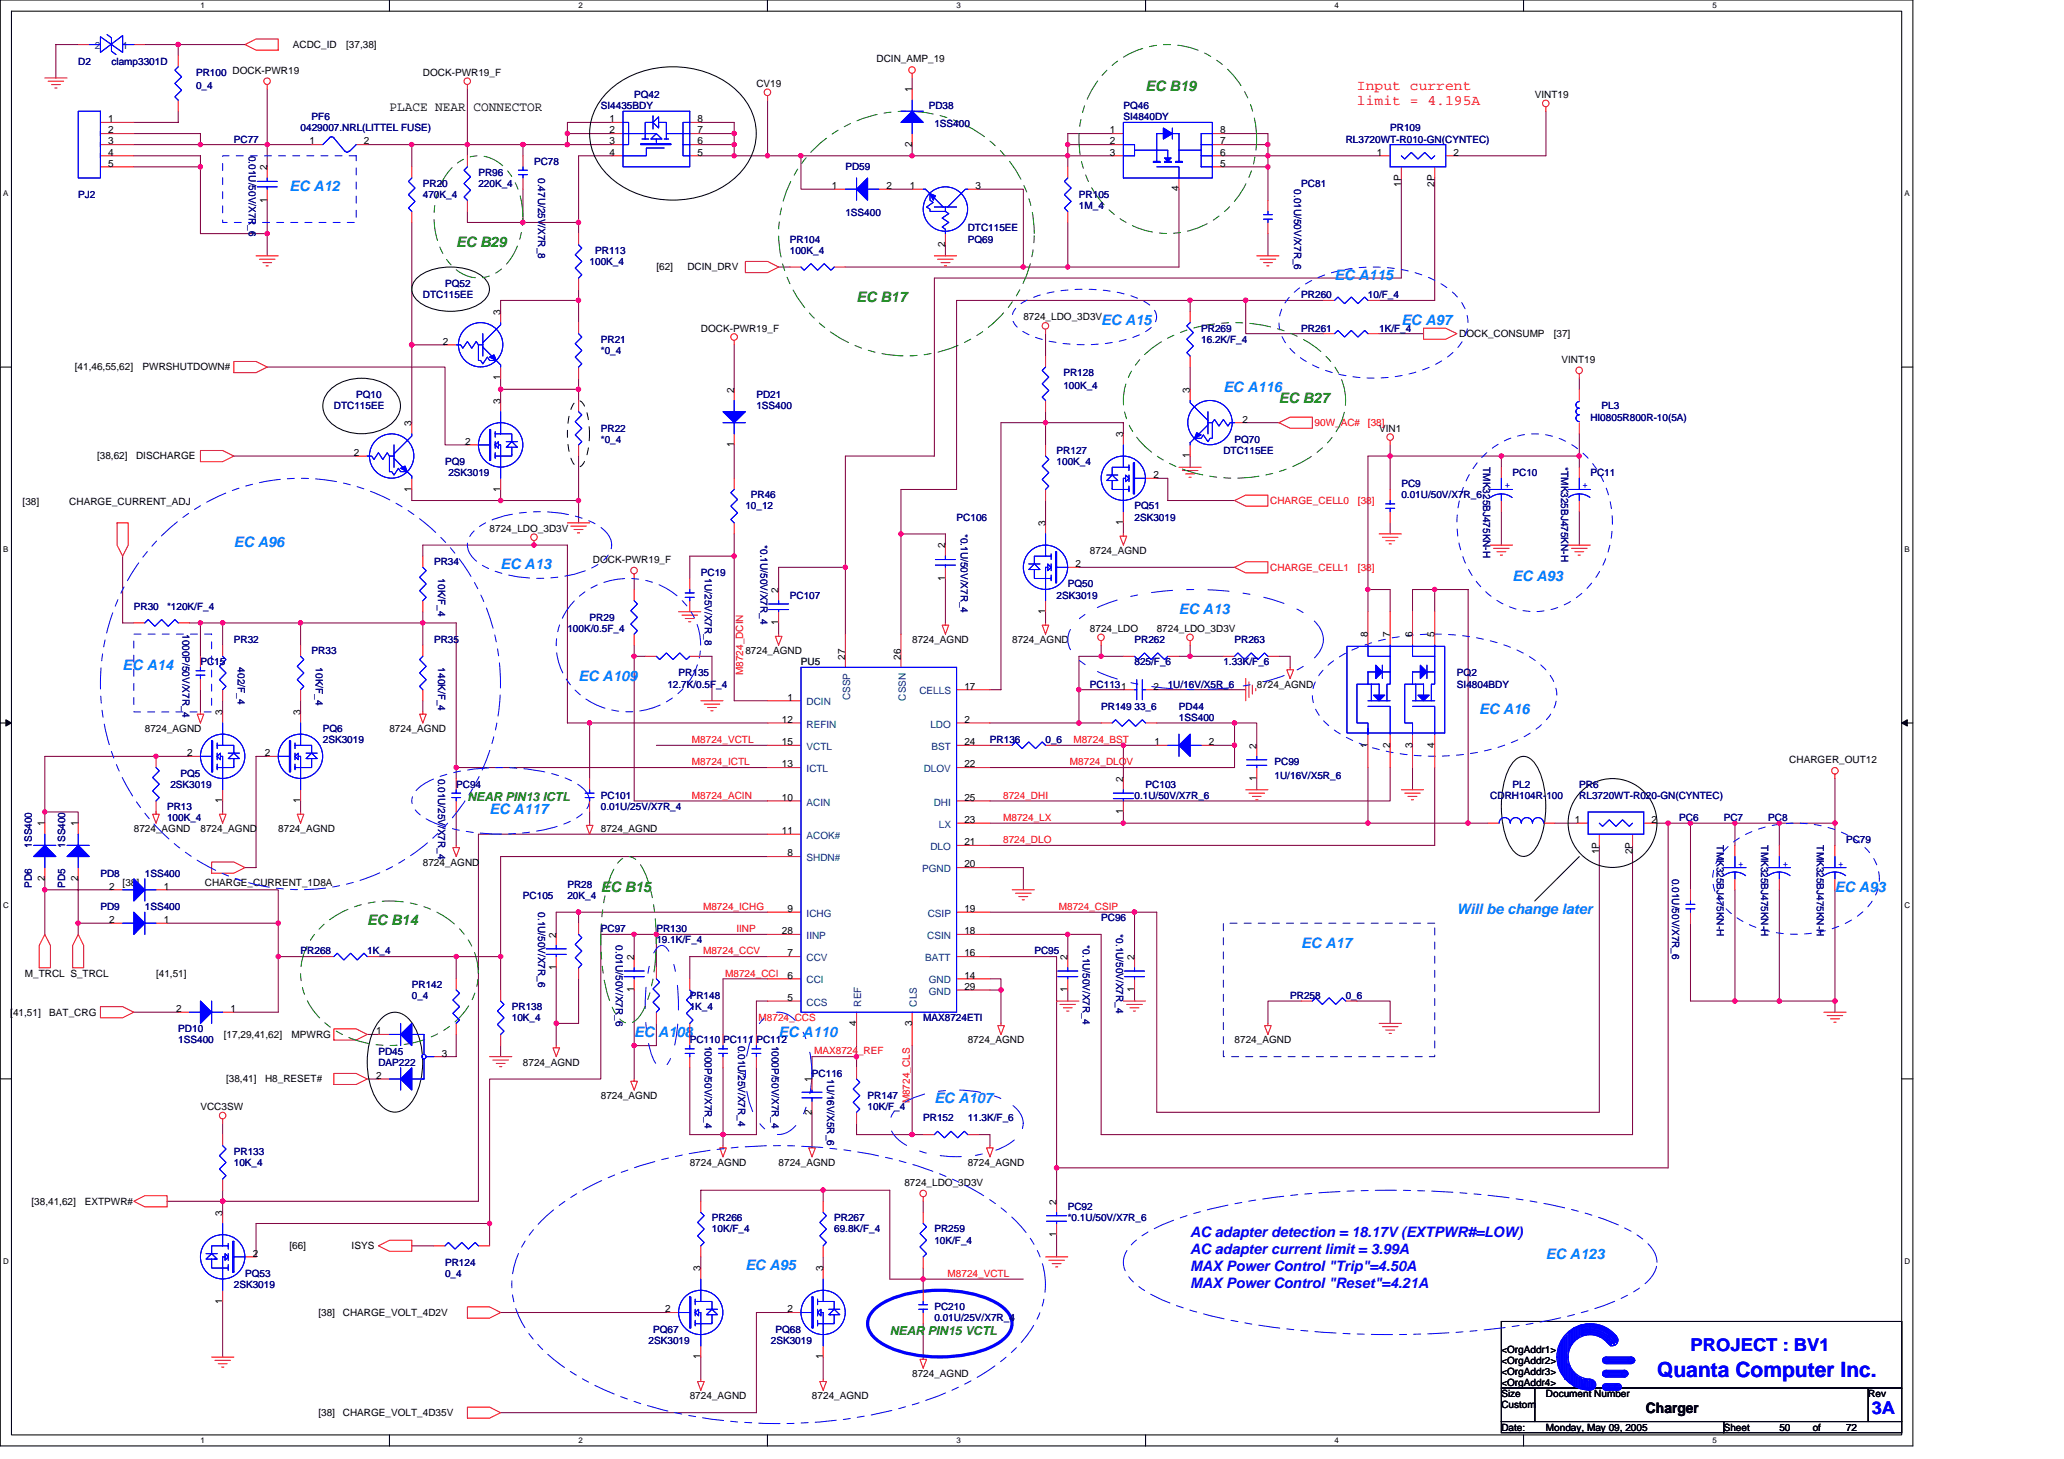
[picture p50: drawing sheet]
<svg xmlns="http://www.w3.org/2000/svg" width="297mm" height="210mm" viewBox="0 0 297 210" stroke-linecap="round" stroke-linejoin="round" font-family="sans-serif">
<defs><g id="words">
<text font-size="3" fill="#00f" x="238.5" y="198.1">Quanta Computer Inc.</text>
<g font-size="2.5" fill="#00f">
<text x="243.3" y="194.4">PROJECT : BV1</text>
<text x="269.4" y="203.4">3A</text>
</g>
<g font-size="2.1" fill="#008000">
<text x="164.9" y="13.1">EC B19</text>
<text x="65.7" y="35.5">EC B29</text>
<text x="123.3" y="43.5">EC B17</text>
<text x="184.1" y="57.9">EC B27</text>
<text x="86.5" y="128.3">EC B15</text>
<text x="52.8" y="133.1">EC B14</text>
</g>
<g font-size="2.1" fill="#f00">
<text x="195.3" y="12.9">Input current</text>
<text x="195.3" y="15.1">limit = 4.195A</text>
</g>
<g font-size="2.1" fill="#0080ff">
<text x="41.7" y="27.5">EC A12</text>
<text x="192.1" y="40.3">EC A115</text>
<text x="158.5" y="46.7">EC A15</text>
<text x="201.7" y="46.7">EC A97</text>
<text x="176.1" y="56.3">EC A116</text>
<text x="33.7" y="78.7">EC A96</text>
<text x="72" y="81.9">EC A13</text>
<text x="217.7" y="83.5">EC A93</text>
<text x="169.7" y="88.3">EC A13</text>
<text x="17.6" y="96.3">EC A14</text>
<text x="83.3" y="97.9">EC A109</text>
<text x="212.9" y="102.7">EC A16</text>
<text x="70.5" y="117.1">EC A117</text>
<text x="209.7" y="131.5">Will be change later</text>
<text x="264.1" y="128.3">EC A93</text>
<text x="187.3" y="136.3">EC A17</text>
<text x="91.3" y="149.1">EC A108</text>
<text x="112.1" y="149.1">EC A110</text>
<text x="134.5" y="158.7">EC A107</text>
<text x="107.3" y="182.7">EC A95</text>
<text x="222.5" y="181.1">EC A123</text>
</g>
<g font-size="2.1" fill="#00f">
<text x="171.3" y="177.9">AC adapter detection = 18.17V (EXTPWR#=LOW)</text>
<text x="171.3" y="180.4">AC adapter current limit = 3.99A</text>
<text x="171.3" y="182.8">MAX Power Control &quot;Trip&quot;=4.50A</text>
<text x="171.3" y="185.2">MAX Power Control &quot;Reset&quot;=4.21A</text>
</g>
<text font-size="2.1" x="236.9" y="203.2">Charger</text>
<text font-size="1.9" x="56" y="16">PLACE NEAR CONNECTOR</text>
<g font-size="1.8" fill="#008000">
<text x="67.3" y="115.2">NEAR PIN13 ICTL</text>
<text x="128.1" y="192">NEAR PIN15 VCTL</text>
</g>
<g font-size="1.4" fill="#000080">
<text x="11.3" y="9.3">D2</text>
<text x="16" y="9.3">clamp3301D</text>
<text x="28.2" y="10.9">PR100 DOCK-PWR19</text>
<text x="28.2" y="12.8">0_4</text>
<text x="44.8" y="17.3">PF6</text>
<text x="86.5" y="15.7">SI4435BDY</text>
<text x="91.3" y="14.1">PQ42</text>
<text x="133.7" y="15.7">PD38</text>
<text x="161.7" y="15.7">PQ46</text>
<text x="161.7" y="17.3">SI4840DY</text>
<text x="33.7" y="20.5">PC77</text>
<text x="35.8" y="22.4" transform="rotate(90 35.8 22.4)">0.01U/50V/X7R_6</text>
<text x="43.3" y="18.9">0429007.NRL(LITTEL FUSE)</text>
<text x="76.9" y="23.7">PC78</text>
<text x="134.5" y="18.3">1SS400</text>
<text x="193.7" y="20.5">RL3720WT-R010-GN(CYNTEC)</text>
<text x="200.1" y="18.9">PR109</text>
<text x="11.3" y="28.5">PJ2</text>
<text x="60.9" y="26.9">PR20</text>
<text x="60.9" y="28.5">470K_4</text>
<text x="68.9" y="25.3">PR96</text>
<text x="68.9" y="26.9">220K_4</text>
<text x="77.4" y="25.6" transform="rotate(90 77.4 25.6)">0.47U/25V/X7R_8</text>
<text x="121.7" y="24.5">PD59</text>
<text x="155.3" y="28.5">PR105</text>
<text x="186.3" y="27.2" transform="rotate(90 186.3 27.2)">0.01U/50V/X7R_6</text>
<text x="187.3" y="26.9">PC81</text>
<text x="113.7" y="34.9">PR104</text>
<text x="121.7" y="31.1">1SS400</text>
<text x="139.3" y="34.9">PQ69</text>
<text x="139.3" y="33.3">DTC115EE</text>
<text x="155.3" y="30.1">1M_4</text>
<text x="64" y="41.3">PQ52</text>
<text x="84.9" y="38.1">100K_4</text>
<text x="85.7" y="36.5">PR113</text>
<text x="113.7" y="36.5">100K_4</text>
<text x="60.9" y="42.9">DTC115EE</text>
<text x="172.9" y="47.7">PR269</text>
<text x="187.3" y="47.7">PR261</text>
<text x="187.3" y="42.9">PR260</text>
<text x="196.9" y="42.9">10/F_4</text>
<text x="198.5" y="47.7">1K/F_4</text>
<text x="86.5" y="49.3">PR21</text>
<text x="86.5" y="50.9">*0_4</text>
<text x="172.9" y="49.3">16.2K/F_4</text>
<text x="48" y="58.9">DTC115EE</text>
<text x="51.3" y="57.3">PQ10</text>
<text x="108.9" y="57.3">PD21</text>
<text x="108.9" y="58.9">1SS400</text>
<text x="153" y="54.1">PR128</text>
<text x="153" y="56">100K_4</text>
<text x="230.5" y="58.9">PL3</text>
<text x="86.5" y="62.1">PR22</text>
<text x="86.5" y="63.7">*0_4</text>
<text x="152.1" y="65.3">PR127</text>
<text x="176.1" y="65.3">DTC115EE</text>
<text x="177.7" y="63.7">PQ70</text>
<text x="228.9" y="60.5">HI0805R800R-10(5A)</text>
<text x="64" y="66.9">PQ9</text>
<text x="64.5" y="68.5">2SK3019</text>
<text x="108.1" y="71.7">PR46</text>
<text x="152.1" y="66.9">100K_4</text>
<text x="201.7" y="70.1">PC9</text>
<text x="201.7" y="71.7">0.01U/50V/X7R_6</text>
<text x="213.5" y="67.2" transform="rotate(90 213.5 67.2)">TMK325BJ475KN-H</text>
<text x="217.7" y="68.5">PC10</text>
<text x="224.7" y="67.2" transform="rotate(90 224.7 67.2)">*TMK325BJ475KN-H</text>
<text x="228.9" y="68.5">PC11</text>
<text x="107.3" y="73.3">10_12</text>
<text x="137.7" y="74.9">PC106</text>
<text x="138.3" y="76.8" transform="rotate(90 138.3 76.8)">*0.1U/50V/X7R_4</text>
<text x="163.3" y="73.3">PQ51</text>
<text x="163.3" y="74.9">2SK3019</text>
<text x="62.5" y="81.3">PR34</text>
<text x="63.1" y="83.2" transform="rotate(90 63.1 83.2)">10K/F_4</text>
<text x="100.9" y="82.9">PC19</text>
<text x="101.4" y="83.2" transform="rotate(90 101.4 83.2)">1U/25V/X7R_8</text>
<text x="109.4" y="78.4" transform="rotate(90 109.4 78.4)">*0.1U/50V/X7R_4</text>
<text x="19.3" y="87.7">PR30</text>
<text x="24" y="87.7">*120K/F_4</text>
<text x="84.9" y="89.3">PR29</text>
<text x="113.7" y="86.1">PC107</text>
<text x="152.1" y="86.1">2SK3019</text>
<text x="153.7" y="84.5">PQ50</text>
<text x="26.2" y="91.2" transform="rotate(90 26.2 91.2)">1000P/50V/X7R_4</text>
<text x="28.8" y="95.7">PC15</text>
<text x="33.7" y="92.5">PR32</text>
<text x="44.8" y="94.1">PR33</text>
<text x="62.5" y="92.5">PR35</text>
<text x="81.7" y="90.9">100K/0.5F_4</text>
<text x="163.3" y="92.5">PR262</text>
<text x="163.3" y="95.7">825/F_6</text>
<text x="176.1" y="95.7">1.33K/F_6</text>
<text x="177.7" y="92.5">PR263</text>
<text x="34.2" y="96" transform="rotate(90 34.2 96)">402/F_4</text>
<text x="45.4" y="96" transform="rotate(90 45.4 96)">10K/F_4</text>
<text x="63.1" y="96" transform="rotate(90 63.1 96)">140K/F_4</text>
<text x="96.1" y="98.9">12.7K/0.5F_4</text>
<text x="97.7" y="97.3">PR135</text>
<text x="156.9" y="98.9">PC1131</text>
<text x="168.1" y="98.9">1U/16V/X5R_6</text>
<text x="209.7" y="97.3">PQ2</text>
<text x="209.7" y="98.9">SI4804BDY</text>
<text x="46.5" y="105.3">PQ6</text>
<text x="46.5" y="106.9">2SK3019</text>
<text x="142.5" y="106.9">PR136</text>
<text x="150.5" y="106.9">0_6</text>
<text x="158.5" y="102.1">PR149 33_6</text>
<text x="169.7" y="102.1">PD44</text>
<text x="169.7" y="103.7">1SS400</text>
<text x="24.5" y="113.3">2SK3019</text>
<text x="26" y="111.7">PQ5</text>
<text x="63.1" y="112" transform="rotate(90 63.1 112)">0.01U/25V/X7R_4</text>
<text x="65.7" y="113.3">PC94</text>
<text x="164.9" y="113.3">PC103</text>
<text x="183.4" y="110.1">PC99</text>
<text x="183.4" y="112">1U/16V/X5R_6</text>
<text x="217.7" y="113.3">PL2</text>
<text x="227.3" y="113.3">PR6</text>
<text x="24" y="116.5">PR13</text>
<text x="24" y="118.1">100K_4</text>
<text x="86.5" y="114.9">PC101</text>
<text x="86.5" y="116.5">0.01U/25V/X7R_4</text>
<text x="163.3" y="114.9">0.1U/50V/X7R_6</text>
<text x="214.5" y="114.9">CDRH104R-100</text>
<text x="227.3" y="114.9">RL3720WT-R020-GN(CYNTEC)</text>
<text x="241.7" y="118.1">PC6</text>
<text x="248.1" y="118.1">PC7</text>
<text x="254.5" y="118.1">PC8</text>
<text x="4.6" y="121.9" transform="rotate(-90 4.6 121.9)">1SS400</text>
<text x="9.4" y="121.9" transform="rotate(-90 9.4 121.9)">1SS400</text>
<text x="247.1" y="121.6" transform="rotate(90 247.1 121.6)">TMK325BJ475KN-H</text>
<text x="253.5" y="121.6" transform="rotate(90 253.5 121.6)">TMK325BJ475KN-H</text>
<text x="261.5" y="121.6" transform="rotate(90 261.5 121.6)">TMK325BJ475KN-H</text>
<text x="265.7" y="121.3">PC79</text>
<text x="4.6" y="127.7" transform="rotate(-90 4.6 127.7)">PD6</text>
<text x="9.4" y="127.7" transform="rotate(-90 9.4 127.7)">PD5</text>
<text x="14.5" y="130.9">PD9</text>
<text x="14.5" y="126.1">PD8</text>
<text x="20.8" y="130.9">1SS400</text>
<text x="20.8" y="126.1">1SS400</text>
<text x="75.3" y="129.3">PC105</text>
<text x="77.4" y="131.2" transform="rotate(90 77.4 131.2)">0.1U/50V/X7R_6</text>
<text x="81.7" y="127.7">PR28</text>
<text x="81.7" y="129.3">20K_4</text>
<text x="240.7" y="126.4" transform="rotate(90 240.7 126.4)">0.01U/50V/X7R_6</text>
<text x="43.3" y="137.3">PR268</text>
<text x="52.8" y="137.3">1K_4</text>
<text x="86.5" y="134.1">PC97</text>
<text x="88.6" y="136" transform="rotate(90 88.6 136)">0.01U/50V/X7R_6</text>
<text x="94.5" y="134.1">PR130</text>
<text x="94.5" y="135.7">19.1K/F_4</text>
<text x="148.9" y="137.3">PC95</text>
<text x="155.8" y="136" transform="rotate(90 155.8 136)">*0.1U/50V/X7R_4</text>
<text x="158.5" y="132.5">PC96</text>
<text x="160.7" y="134.4" transform="rotate(90 160.7 134.4)">*0.1U/50V/X7R_4</text>
<text x="59.3" y="142.1">PR142</text>
<text x="59.3" y="143.7">0_4</text>
<text x="99.3" y="143.7">PR148</text>
<text x="185.7" y="143.7">PR258</text>
<text x="193.7" y="143.7">0_6</text>
<text x="25.7" y="148.5">PD10</text>
<text x="73.7" y="145.3">PR138</text>
<text x="73.7" y="146.9">10K_4</text>
<text x="99.3" y="145.3">1K_4</text>
<text x="132.9" y="146.9">MAX8724ETI</text>
<text x="25.7" y="150.1">1SS400</text>
<text x="54.5" y="151.7">PD45</text>
<text x="54.5" y="153.3">DAP222</text>
<text x="99.3" y="150.1">PC110 PC111 PC112</text>
<text x="101.4" y="150.4" transform="rotate(90 101.4 150.4)">1000P/50V/X7R_4</text>
<text x="106.3" y="150.4" transform="rotate(90 106.3 150.4)">0.01U/25V/X7R_4</text>
<text x="111.1" y="150.4" transform="rotate(90 111.1 150.4)">1000P/50V/X7R_4</text>
<text x="116.9" y="154.9">PC116</text>
<text x="119.1" y="155.2" transform="rotate(90 119.1 155.2)">1U/16V/X5R_6</text>
<text x="124.9" y="158.1">PR147</text>
<text x="124.9" y="159.7">10K/F_4</text>
<text x="132.9" y="161.3">PR152</text>
<text x="139.3" y="161.3">11.3K/F_6</text>
<text x="33.7" y="166.1">PR133</text>
<text x="33.7" y="167.7">10K_4</text>
<text x="102.5" y="175.7">PR266</text>
<text x="102.5" y="177.3">10K/F_4</text>
<text x="120.1" y="175.7">PR267</text>
<text x="120.1" y="177.3">69.8K/F_4</text>
<text x="134.5" y="177.3">PR259</text>
<text x="134.5" y="178.9">10K/F_4</text>
<text x="153.7" y="174.1">PC92</text>
<text x="153.7" y="175.7">*0.1U/50V/X7R_6</text>
<text x="33.7" y="185.3">2SK3019</text>
<text x="35.3" y="183.7">PQ53</text>
<text x="64" y="182.1">PR124</text>
<text x="64" y="183.7">0_4</text>
<text x="94" y="191.7">PQ67</text>
<text x="111.6" y="191.7">PQ68</text>
<text x="134.5" y="188.5">PC210</text>
<text x="134.5" y="190.1">0.01U/25V/X7R_4</text>
<text x="93.3" y="193.3">2SK3019</text>
<text x="110.9" y="193.3">2SK3019</text>
</g>
<g font-size="1.4" fill="#004080">
<text x="13.6" y="7.1">2</text>
<text x="17.6" y="7.1">1</text>
<text x="116.1" y="101.5">DCIN</text>
<text x="122.3" y="100.7" transform="rotate(-90 122.3 100.7)">CSSP</text>
<text x="130.3" y="100.8" transform="rotate(-90 130.3 100.8)">CSSN</text>
<text x="132.3" y="99.9">CELLS</text>
<text x="116.1" y="104.7">REFIN</text>
<text x="116.1" y="107.9">VCTL</text>
<text x="133.9" y="104.7">LDO</text>
<text x="134" y="107.9">BST</text>
<text x="116.1" y="111.1">ICTL</text>
<text x="132.9" y="111.1">DLOV</text>
<text x="116.1" y="115.9">ACIN</text>
<text x="134.4" y="115.9">DHI</text>
<text x="135.1" y="119.1">LX</text>
<text x="116.1" y="123.9">SHDN#</text>
<text x="116.1" y="120.7">ACOK#</text>
<text x="132.7" y="125.5">PGND</text>
<text x="133.9" y="122.3">DLO</text>
<text x="116.1" y="131.9">ICHG</text>
<text x="133.5" y="131.9">CSIP</text>
<text x="116.1" y="135.1">IINP</text>
<text x="133.4" y="135.1">CSIN</text>
<text x="116.1" y="141.5">CCI</text>
<text x="116.1" y="138.3">CCV</text>
<text x="133.1" y="138.3">BATT</text>
<text x="133.7" y="141.5">GND</text>
<text x="133.7" y="143.1">GND</text>
<text x="116.1" y="144.7">CCS</text>
<text x="123.9" y="144.8" transform="rotate(-90 123.9 144.8)">REF</text>
<text x="131.9" y="144.8" transform="rotate(-90 131.9 144.8)">CLS</text>
</g>
<g font-size="1.4">
<text x="42.1" y="6.9">ACDC_ID</text>
<text x="49.8" y="6.9">[37,38]</text>
<text x="60.9" y="10.9">DOCK-PWR19_F</text>
<text x="126.1" y="9">DCIN_AMP_19</text>
<text x="15.6" y="17.6">1</text>
<text x="87.7" y="17.6">1</text>
<text x="100.4" y="17.6">8</text>
<text x="108.9" y="12.5">CV19</text>
<text x="131.3" y="13.3" transform="rotate(-90 131.3 13.3)">1</text>
<text x="220.9" y="14.1">VINT19</text>
<text x="15.6" y="19.2">2</text>
<text x="15.6" y="20.8">3</text>
<text x="15.6" y="22.4">4</text>
<text x="15.6" y="24">5</text>
<text x="44.5" y="20.8">1</text>
<text x="52.4" y="20.8">2</text>
<text x="87.7" y="22.4">4</text>
<text x="87.7" y="20.8">3</text>
<text x="87.7" y="19.2">2</text>
<text x="100.4" y="19.2">7</text>
<text x="100.4" y="20.8">6</text>
<text x="100.4" y="22.4">5</text>
<text x="131.3" y="21.1" transform="rotate(-90 131.3 21.1)">2</text>
<text x="159.7" y="22.4">3</text>
<text x="159.7" y="20.8">2</text>
<text x="159.7" y="19.2">1</text>
<text x="175.6" y="22.4">6</text>
<text x="175.6" y="24">5</text>
<text x="175.6" y="20.8">7</text>
<text x="175.6" y="19.2">8</text>
<text x="198.1" y="22.4">1</text>
<text x="209.2" y="22.4">2</text>
<text x="38.4" y="29.1" transform="rotate(-90 38.4 29.1)">1</text>
<text x="38.4" y="24.5" transform="rotate(-90 38.4 24.5)">2</text>
<text x="119.7" y="27.2">1</text>
<text x="127.6" y="27.2">2</text>
<text x="130.9" y="27.2">1</text>
<text x="140.4" y="27.2">3</text>
<text x="169.6" y="27.5" transform="rotate(-90 169.6 27.5)">4</text>
<text x="201.7" y="26.9" transform="rotate(-90 201.7 26.9)">1P</text>
<text x="206.5" y="26.9" transform="rotate(-90 206.5 26.9)">2P</text>
<text x="136" y="35.5" transform="rotate(-90 136 35.5)">2</text>
<text x="94.5" y="38.9">[62]</text>
<text x="98.9" y="38.9">DCIN_DRV</text>
<text x="72" y="45.3" transform="rotate(-90 72 45.3)">3</text>
<text x="100.9" y="47.7">DOCK-PWR19_F</text>
<text x="147.3" y="46.1">8724_LDO_3D3V</text>
<text x="10.8" y="53.3">[41,46,55,62]</text>
<text x="20.5" y="53.3">PWRSHUTDOWN#</text>
<text x="63.7" y="49.6">2</text>
<text x="210" y="48.5">DOCK_CONSUMP</text>
<text x="223.6" y="48.5">[37]</text>
<text x="224.7" y="52.2">VINT19</text>
<text x="72" y="58.1" transform="rotate(-90 72 58.1)">3</text>
<text x="72" y="54.7" transform="rotate(-90 72 54.7)">1</text>
<text x="105.6" y="56.5" transform="rotate(-90 105.6 56.5)">2</text>
<text x="171.3" y="56.5" transform="rotate(-90 171.3 56.5)">3</text>
<text x="50.9" y="65.6">2</text>
<text x="59.2" y="61.3" transform="rotate(-90 59.2 61.3)">3</text>
<text x="66.9" y="64">2</text>
<text x="105.6" y="64.3" transform="rotate(-90 105.6 64.3)">1</text>
<text x="161.6" y="62.9" transform="rotate(-90 161.6 62.9)">3</text>
<text x="171.3" y="65.9" transform="rotate(-90 171.3 65.9)">1</text>
<text x="178.8" y="60.8">2</text>
<text x="198.5" y="62.1">VIN1</text>
<text x="14" y="66.1">[38,62]</text>
<text x="19.6" y="66.1">DISCHARGE</text>
<text x="59.2" y="70.7" transform="rotate(-90 59.2 70.7)">1</text>
<text x="72" y="70.7" transform="rotate(-90 72 70.7)">1</text>
<text x="166" y="68.8">2</text>
<text x="3.3" y="72.7">[38]</text>
<text x="10" y="72.7">CHARGE_CURRENT_ADJ</text>
<text x="70.5" y="76.5">8724_LDO_3D3V</text>
<text x="150.4" y="75.7" transform="rotate(-90 150.4 75.7)">3</text>
<text x="161.6" y="75.5" transform="rotate(-90 161.6 75.5)">1</text>
<text x="85.3" y="81">DOCK-PWR19_F</text>
<text x="136" y="83.5" transform="rotate(-90 136 83.5)">1</text>
<text x="136" y="78.9" transform="rotate(-90 136 78.9)">2</text>
<text x="154.8" y="81.6">2</text>
<text x="156.9" y="79.7">8724_AGND</text>
<text x="112" y="89.9" transform="rotate(-90 112 89.9)">1</text>
<text x="112" y="85.3" transform="rotate(-90 112 85.3)">2</text>
<text x="150.4" y="88.3" transform="rotate(-90 150.4 88.3)">1</text>
<text x="107.3" y="94.1">8724_AGND</text>
<text x="121.6" y="94.9" transform="rotate(-90 121.6 94.9)">27</text>
<text x="129.6" y="94.9" transform="rotate(-90 129.6 94.9)">26</text>
<text x="131.3" y="92.5">8724_AGND</text>
<text x="145.7" y="92.5">8724_AGND</text>
<text x="156.9" y="90.9">8724_LDO</text>
<text x="166.5" y="90.9">8724_LDO_3D3V</text>
<text x="196.8" y="91.7" transform="rotate(-90 196.8 91.7)">8</text>
<text x="200" y="91.7" transform="rotate(-90 200 91.7)">7</text>
<text x="203.3" y="91.7" transform="rotate(-90 203.3 91.7)">6</text>
<text x="206.5" y="91.7" transform="rotate(-90 206.5 91.7)">5</text>
<text x="113.3" y="100.8">1</text>
<text x="138.8" y="99.2">17</text>
<text x="166" y="99.2">2</text>
<text x="180.9" y="98.9">8724_AGND</text>
<text x="20.8" y="105.3">8724_AGND</text>
<text x="32" y="102.9" transform="rotate(-90 32 102.9)">3</text>
<text x="43.2" y="102.9" transform="rotate(-90 43.2 102.9)">3</text>
<text x="56" y="105.3">8724_AGND</text>
<text x="112.5" y="104">12</text>
<text x="112.5" y="107.2">15</text>
<text x="138.8" y="107.2">24</text>
<text x="138.8" y="104">2</text>
<text x="166.1" y="107.2">1</text>
<text x="174" y="107.2">2</text>
<text x="180.8" y="107.7" transform="rotate(-90 180.8 107.7)">2</text>
<text x="196.8" y="107.5" transform="rotate(-90 196.8 107.5)">1</text>
<text x="200" y="107.5" transform="rotate(-90 200 107.5)">2</text>
<text x="203.3" y="107.5" transform="rotate(-90 203.3 107.5)">3</text>
<text x="206.5" y="107.5" transform="rotate(-90 206.5 107.5)">4</text>
<text x="26.9" y="108.8">2</text>
<text x="38.1" y="108.8">2</text>
<text x="112.5" y="110.4">13</text>
<text x="138.8" y="110.4">22</text>
<text x="161.6" y="112.5" transform="rotate(-90 161.6 112.5)">2</text>
<text x="180.8" y="112.4" transform="rotate(-90 180.8 112.4)">1</text>
<text x="257.5" y="109.8">CHARGER_OUT12</text>
<text x="6.4" y="118.9" transform="rotate(-90 6.4 118.9)">1</text>
<text x="11.2" y="118.9" transform="rotate(-90 11.2 118.9)">1</text>
<text x="19.3" y="119.7">8724_AGND</text>
<text x="28.8" y="119.7">8724_AGND</text>
<text x="32" y="115.5" transform="rotate(-90 32 115.5)">1</text>
<text x="40" y="119.7">8724_AGND</text>
<text x="43.2" y="115.5" transform="rotate(-90 43.2 115.5)">1</text>
<text x="86.5" y="119.7">8724_AGND</text>
<text x="112.5" y="115.2">10</text>
<text x="112.5" y="120">11</text>
<text x="138.8" y="118.4">23</text>
<text x="138.8" y="115.2">25</text>
<text x="161.6" y="117.2" transform="rotate(-90 161.6 117.2)">1</text>
<text x="226.6" y="118.4">1</text>
<text x="237.7" y="118.4">2</text>
<text x="60.9" y="124.5">8724_AGND</text>
<text x="113.3" y="123.2">8</text>
<text x="138.8" y="121.6">21</text>
<text x="138.8" y="124.8">20</text>
<text x="230.1" y="122.9" transform="rotate(-90 230.1 122.9)">1P</text>
<text x="234.9" y="122.9" transform="rotate(-90 234.9 122.9)">2P</text>
<text x="6.4" y="126.7" transform="rotate(-90 6.4 126.7)">2</text>
<text x="11.2" y="126.7" transform="rotate(-90 11.2 126.7)">2</text>
<text x="15.7" y="128">2</text>
<text x="17.6" y="127.4">[38]</text>
<text x="23.6" y="128">1</text>
<text x="29.5" y="127.4">CHARGE_CURRENT_1D8A</text>
<text x="113.3" y="131.2">9</text>
<text x="138.8" y="131.2">19</text>
<text x="15.7" y="132.8">2</text>
<text x="23.6" y="132.8">1</text>
<text x="80" y="134.9" transform="rotate(-90 80 134.9)">2</text>
<text x="112.5" y="134.4">28</text>
<text x="113.3" y="137.6">7</text>
<text x="138.8" y="134.4">18</text>
<text x="138.8" y="137.6">16</text>
<text x="3.6" y="140.5">M_TRCL S_TRCL</text>
<text x="22.5" y="140.5">[41,51]</text>
<text x="80" y="139.6" transform="rotate(-90 80 139.6)">1</text>
<text x="91.2" y="142.7" transform="rotate(-90 91.2 142.7)">1</text>
<text x="91.2" y="138.1" transform="rotate(-90 91.2 138.1)">2</text>
<text x="113.3" y="144">5</text>
<text x="113.3" y="140.8">6</text>
<text x="138.8" y="140.8">14</text>
<text x="138.8" y="142.4">29</text>
<text x="153.6" y="142.7" transform="rotate(-90 153.6 142.7)">1</text>
<text x="153.6" y="138.1" transform="rotate(-90 153.6 138.1)">2</text>
<text x="163.3" y="142.7" transform="rotate(-90 163.3 142.7)">1</text>
<text x="163.3" y="138.1" transform="rotate(-90 163.3 138.1)">2</text>
<text x="1.5" y="146.1">[41,51]</text>
<text x="7.1" y="146.1">BAT_CRG</text>
<text x="25.3" y="145.6">2</text>
<text x="32.2" y="149.3">[17,29,41,62]</text>
<text x="33.2" y="145.6">1</text>
<text x="42" y="149.3">MPWRG</text>
<text x="54.1" y="148.8">1</text>
<text x="123.3" y="147.6" transform="rotate(-90 123.3 147.6)">4</text>
<text x="131.3" y="147.6" transform="rotate(-90 131.3 147.6)">3</text>
<text x="32.5" y="155.7">[38,41]</text>
<text x="38.1" y="155.7">H8_RESET#</text>
<text x="54.1" y="155.2">2</text>
<text x="63.6" y="152">3</text>
<text x="75.3" y="153.3">8724_AGND</text>
<text x="116.8" y="155.7" transform="rotate(-90 116.8 155.7)">1</text>
<text x="139.3" y="150.1">8724_AGND</text>
<text x="177.7" y="150.1">8724_AGND</text>
<text x="28.8" y="159.7">VCC3SW</text>
<text x="86.5" y="158.1">8724_AGND</text>
<text x="116.8" y="160.4" transform="rotate(-90 116.8 160.4)">2</text>
<text x="99.3" y="167.7">8724_AGND</text>
<text x="112.1" y="167.7">8724_AGND</text>
<text x="139.3" y="167.7">8724_AGND</text>
<text x="4.5" y="173.3">[38,41,62]</text>
<text x="12.2" y="173.3">EXTPWR#</text>
<text x="130.2" y="170.6">8724_LDO_3D3V</text>
<text x="152" y="173.3" transform="rotate(-90 152 173.3)">2</text>
<text x="32" y="174.9" transform="rotate(-90 32 174.9)">3</text>
<text x="41.7" y="179.7">[66]</text>
<text x="50.6" y="179.7">ISYS</text>
<text x="152" y="177.9" transform="rotate(-90 152 177.9)">1</text>
<text x="36.4" y="180.8">2</text>
<text x="100.8" y="182.9" transform="rotate(-90 100.8 182.9)">3</text>
<text x="118.4" y="182.9" transform="rotate(-90 118.4 182.9)">3</text>
<text x="32" y="187.6" transform="rotate(-90 32 187.6)">1</text>
<text x="45.8" y="189.3">[38]</text>
<text x="49.3" y="189.3">CHARGE_VOLT_4D2V</text>
<text x="95.7" y="188.8">2</text>
<text x="113.3" y="188.8">2</text>
<text x="100.8" y="195.6" transform="rotate(-90 100.8 195.6)">1</text>
<text x="118.4" y="195.6" transform="rotate(-90 118.4 195.6)">1</text>
<text x="216.1" y="194.6">&lt;OrgAddr1&gt;</text>
<text x="216.1" y="196.2">&lt;OrgAddr2&gt;</text>
<text x="216.1" y="197.8">&lt;OrgAddr3&gt;</text>
<text x="45.8" y="203.7">[38]</text>
<text x="49.3" y="203.7">CHARGE_VOLT_4D35V</text>
<text x="99.3" y="201.3">8724_AGND</text>
<text x="116.9" y="201.3">8724_AGND</text>
<text x="131.3" y="198.1">8724_AGND</text>
<text x="216.1" y="201">Size</text>
<text x="216.1" y="202.6">Custom</text>
<text x="216.1" y="199.4">&lt;OrgAddr4&gt;</text>
<text x="222.5" y="201">Document Number</text>
<text x="268.9" y="201">Rev</text>
<text x="216.1" y="205.8">Date:</text>
<text x="222.5" y="205.8">Monday, May 09, 2005</text>
<text x="248.1" y="205.8">Sheet</text>
<text x="256.1" y="205.8">50</text>
<text x="260.9" y="205.8">of</text>
<text x="265.7" y="205.8">72</text>
</g>
<g font-size="1.4" fill="#f00">
<text x="189.2" y="61.3">90W_AC#</text>
<text x="196.9" y="61.3">[38]</text>
<text x="182.8" y="72.5">CHARGE_CELL0</text>
<text x="195.4" y="72.5">[38]</text>
<text x="182.8" y="82.1">CHARGE_CELL1</text>
<text x="195.4" y="82.1">[38]</text>
<text x="107" y="97.1" transform="rotate(-90 107 97.1)">M8724_DCIN</text>
<text x="99.6" y="106.9">M8724_VCTL</text>
<text x="154.5" y="106.9">M8724_BST</text>
<text x="99.6" y="110.1">M8724_ICTL</text>
<text x="154" y="110.1">M8724_DLOV</text>
<text x="99.6" y="114.9">M8724_ACIN</text>
<text x="144.4" y="118.1">M8724_LX</text>
<text x="144.4" y="114.9">8724_DHI</text>
<text x="144.4" y="121.3">8724_DLO</text>
<text x="101.2" y="130.9">M8724_ICHG</text>
<text x="152.4" y="130.9">M8724_CSIP</text>
<text x="101.2" y="137.3">M8724_CCV</text>
<text x="106" y="134.1">IINP</text>
<text x="104.4" y="140.5">M8724_CCI</text>
<text x="109.2" y="146.9">M8724_CCS</text>
<text x="117.2" y="151.7">MAX8724_REF</text>
<text x="131" y="158.7" transform="rotate(-90 131 158.7)">M8724_CLS</text>
<text x="136.4" y="183.7">M8724_VCTL</text>
</g>
<g font-size="1.4" fill="#00f">
<text x="216.6" y="70.3">+</text>
<text x="227.7" y="70.3">+</text>
<text x="250.2" y="124.7">+</text>
<text x="256.6" y="124.7">+</text>
<text x="264.6" y="124.7">+</text>
</g>
<text font-size="1.4" fill="#004040" x="115.3" y="95.7">PU5</text>
<g font-size="1.1">
<text x="28.8" y="1.2">1</text>
<text x="83.2" y="1.2">2</text>
<text x="137.6" y="1.2">3</text>
<text x="192.1" y="1.2">4</text>
<text x="246.5" y="1.2">5</text>
<text x=".4" y="28.2">A</text>
<text x="274.1" y="28.2">A</text>
<text x=".4" y="79.4">B</text>
<text x="274.1" y="79.4">B</text>
<text x=".4" y="130.6">C</text>
<text x="274.1" y="130.6">C</text>
<text x=".4" y="181.8">D</text>
<text x="274.1" y="181.8">D</text>
<text x="28.8" y="207.6">1</text>
<text x="83.2" y="207.6">2</text>
<text x="137.6" y="207.6">3</text>
<text x="192.1" y="207.6">4</text>
<text x="246.5" y="207.6">5</text>
</g>
</g></defs>
<path d="M0 0h275.3v208h-275.3zM1.6 1.6h272.1v204.8h-272.1z" fill="none" stroke="#000" stroke-width=".15"/>
<g fill="#fff">
<path d="M28.8 .2h.7v1.2h-.7z"/>
<path d="M28.8 206.6h.7v1.3h-.7z"/>
</g>
<path d="M56 0v1.6M56 206.4v1.6" fill="none" stroke="#000" stroke-width=".15"/>
<g fill="#fff">
<path d="M83.2 .2h.7v1.2h-.7z"/>
<path d="M83.2 206.6h.7v1.3h-.7z"/>
</g>
<path d="M110.4 0v1.6M110.4 206.4v1.6" fill="none" stroke="#000" stroke-width=".15"/>
<g fill="#fff">
<path d="M137.6 .2h.7v1.2h-.7z"/>
<path d="M137.6 206.6h.7v1.3h-.7z"/>
</g>
<path d="M164.9 0v1.6M164.9 206.4v1.6" fill="none" stroke="#000" stroke-width=".15"/>
<g fill="#fff">
<path d="M192.1 .2h.6v1.2h-.6z"/>
<path d="M192.1 206.6h.6v1.3h-.6z"/>
</g>
<path d="M219.3 0v1.6M219.3 206.4v1.6" fill="none" stroke="#000" stroke-width=".15"/>
<g fill="#fff">
<path d="M246.5 .2h.6v1.2h-.6z"/>
<path d="M246.5 206.6h.6v1.3h-.6z"/>
<path d="M.4 27.2h.8v1.3h-.8z"/>
<path d="M274.1 27.2h.7v1.3h-.7z"/>
<path d="M.4 78.4h.8v1.3h-.8z"/>
<path d="M274.1 78.4h.7v1.3h-.7z"/>
</g>
<path d="M0 52.8h1.6M273.7 52.8h1.6" fill="none" stroke="#000" stroke-width=".15"/>
<g fill="#fff">
<path d="M.4 129.6h.8v1.3h-.8z"/>
<path d="M274.1 129.6h.8v1.3h-.8z"/>
</g>
<path d="M0 104h1.6M273.7 104h1.6" fill="none" stroke="#000" stroke-width=".15"/>
<path d="M.8 103.5l.8 .5-.8 .5zM273.7 104l.8-.5v1z" fill="#000" stroke="#000" stroke-width=".14"/>
<g fill="#fff">
<path d="M.4 180.8h.8v1.3h-.8z"/>
<path d="M274.1 180.8h.8v1.3h-.8z"/>
</g>
<g fill="none" stroke="#000" stroke-width=".15">
<path d="M87.5 13.2a14 14 0 0 1 18.7 0 8.1 8.1 0 0 1 0 12 14 14 0 0 1-18.7 0 8.2 8.2 0 0 1 0-12zM60 40a8.1 8.1 0 0 1 7.7-1.1 4.1 4.1 0 0 1 2.6 2.1 2.27 2.27 0 0 1-1.2 2.6 8.6 8.6 0 0 1-8.5 0 2.21 2.21 0 0 1-.6-3.6zM47.8 55.8a7.2 7.2 0 0 1 8.5 0 3.2 3.2 0 0 1 0 5.2 7.1 7.1 0 0 1-8.5 0 3.2 3.2 0 0 1 0-5.2zM217.8 109.6a1.75 1.75 0 0 1 2.9 0 11.4 11.4 0 0 1 1.7 7.6 9.5 9.5 0 0 1-1.7 5.2 1.74 1.74 0 0 1-2.9 0 11.4 11.4 0 0 1-1.7-7.6 9.5 9.5 0 0 1 1.7-5.2zM227.3 123.2l-6.4 6.4M0 155.2h1.6M55 146.4a2.5 2.5 0 0 1 3.7 0 9.6 9.6 0 0 1 2.1 7.6 8.3 8.3 0 0 1-2.1 5.2 2.61 2.61 0 0 1-4.2-.6 11.1 11.1 0 0 1 0-11.6zM273.7 155.2h1.6M216.1 190.1h57.6v9.6h-57.6zM216.1 199.7h4.8v4.8h-4.8zM220.9 199.7h48v4.8h-48zM268.9 199.7h4.8v4.8h-4.8z"/>
<path d="M216.1 204.5h32v1.6h-32zM248.1 204.5h25.6v1.6h-25.6z"/>
<circle cx="232.1" cy="118.4" r="6.4"/>
</g>
<g fill="none" stroke="#800040" stroke-width=".15">
<path d="M11.3 6.4h-3.3v4.8M19.3 19.2h9.5v1.6h-9.5M20.8 6.4h14.5M25.7 16v1.6h-6.4M25.7 6.4v1.6M38.5 12.8v11.2M67.3 12.8v9.6M81.7 19.2h6.4M88.1 17.6h-6.4v3.2M100.9 17.6h4.8v4.8M100.9 19.2h4.8M110.5 14.4v8"/>
<path d="M131.3 11.2v1.6M160.1 19.2h-6.4v4.8M176.1 19.2h6.4v9.6M222.5 16v6.4h-12.8M19.3 22.4h9.5v11.2h9.7M19.3 24h9.5M28.8 20.8h16M38.5 28.8v8M52.8 20.8h35.3M59.3 20.8v3.2M59.3 32v28.8M67.3 30.4v1.6h16"/>
<path d="M75.3 20.8v1.6M75.3 27.2v4.8M88.1 22.4h-4.8v11.2M100.9 22.4h9.6M100.9 20.8h4.8M110.5 22.4h4.8v4.8h4.8M112.1 38.4h1.6M115.3 22.4h44.8M128.1 27.2h3.2M131.3 20.8v1.6M136.1 35.2v1.6M140.9 27.2h6.4v11.2h-25.6"/>
<path d="M153.7 20.8h6.4M153.7 32v6.4M169.7 27.2v11.2h-22.4M176.1 22.4h22.4M176.1 20.8h6.4M176.1 24h6.4M182.5 33.6v3.2M201.7 25.6v14.4h-67.2v25.6h-12.8v25.6M206.5 25.6v17.6h-8M38.5 52.8h25.5v11.2h3.3M59.3 49.6h4.7M72 54.4v3.2"/>
<path d="M72 56h11.3M83.3 41.6v4.8M83.3 54.4v3.2M83.3 43.2h-11.3v1.6M105.7 49.6v6.4M150.5 48v3.2M150.5 59.2v4.8M171.3 43.2h8v4.8h11.2M171.3 44.8v-1.6h-33.6v27.2h-8v20.8M171.3 52.8v3.2M179.3 43.2h11.2M198.5 48h6.4"/>
<path d="M227.3 54.4v1.6M33.7 65.6h17.6M59.3 70.4v1.6h24M72 70.4v1.6M83.3 65.6v9.6M105.7 64v4.8M105.7 76.8v24h4.8M129.7 76.8h6.4v1.6M150.5 72v3.2M161.7 62.4v-1.6h-17.6v38.4h-1.6M161.7 75.2v1.6M166.5 68.8h1.6v3.2h9.6"/>
<path d="M171.3 65.6v1.6M179.3 60.8h4.8M200.1 64v6.4M200.1 75.2v1.6M216.1 65.6h11.2v1.6M216.1 65.6h-19.2v22.4M216.1 65.6v1.6M216.1 73.6v4.8M227.3 62.4v3.2M227.3 73.6v4.8M17.6 80v9.6h1.7M27.3 89.6h38.4v22.4"/>
<path d="M28.8 89.6v4.8M28.8 99.2v3.2M32 89.6v3.2M43.3 89.6v3.2M60.9 80v-1.6h20.8v25.6h28.8M60.9 88v4.8M91.3 83.2v1.6M91.3 92.8v22.4h19.2M91.3 94.4h1.6M100.9 94.4h1.6v6.4M105.7 80h-6.4v3.2M112.1 89.6v1.6"/>
<path d="M121.7 81.6h-9.6v3.2M136.1 83.2v6.4M150.5 88v1.6M155.3 81.6h22.4M155.3 99.2h6.4M158.5 92.8v1.6M161.7 94.4h-6.4v9.6M166.5 99.2h12.8M169.7 94.4h6.4M171.3 92.8v1.6M184.1 94.4h1.6v1.6M196.9 84.8h3.2v3.2"/>
<path d="M206.5 84.8h-3.2v3.2M206.5 88v-3.2h4.8v33.6M6.5 116.8h4.8v1.6M27.3 108.8h-20.8v9.6M32 100.8v1.6M32 115.2v1.6M38.5 108.8h-1.7v16h-1.5M43.3 100.8v1.6M43.3 115.2v1.6M60.9 100.8v1.6M65.7 116.8v4.8M65.7 110.4h44.8"/>
<path d="M84.9 104v8M84.9 116.8v1.6M94.5 107.2h16M142.5 118.4h54.4M142.5 107.2h1.6M142.5 104h16M152.1 107.2h14.4M161.7 107.2v4.8M161.7 116.8v1.6M166.5 104h11.2M174.5 107.2h3.2M177.7 104h3.2v3.2"/>
<path d="M177.7 104v6.4h-35.2M180.9 112v1.6M196.9 110.4v8h14.4M200.1 110.4v4.8h-57.6M203.3 110.4v3.2M206.5 110.4v11.2h-64M211.3 118.4h2.9M223.7 118.4h3.2M238.2 118.4h5.1M240.1 118.4v49.6h-88M249.7 118.4h-6.4v9.6M249.7 118.4h14.4"/>
<path d="M249.7 118.4v3.2M256.1 118.4v3.2M264.1 112v9.6M6.5 126.4v1.6h9.5M6.5 128v6.4M11.3 126.4v6.4h4.7M11.3 132.8v1.6M24 128h16v4.8M24 132.8h16M40 132.8v4.8h6.5M40 137.6v8h-6.3M54.5 137.6h17.5"/>
<path d="M65.7 137.6v3.2M80 139.2v11.2M83.3 131.2v1.6M91.3 134.4v3.2M94.5 134.4v4.8M110.5 134.4h-24v20.8h-16v20.8M110.5 123.2h-38.5v19.2M110.5 131.2h-30.5v3.2M110.5 120h-41.6v52.8h-44.9M110.5 137.6h-11.2v3.2M142.5 137.6h9.6v35.2M142.5 124.8h4.8v3.2"/>
<path d="M153.7 134.4v3.2M163.3 131.2v6.4M230.2 121.6v38.4h-63.7v-28.8h-24M234.9 121.6v41.6h-76.4v-28.8h-16M243.3 132.8v11.2h12.8M249.7 128v16M256.1 128v16M264.1 128v16M19.3 145.6h6.4M52.8 155.2h1.7M52.8 148.8h1.7M65.7 148.8v3.2h-1.7"/>
<path d="M72 150.4v1.6M83.3 140.8v6.4h-3.3M91.3 142.4v12.8M94.5 147.2v3.2h-3.2M99.3 153.6v9.6h9.6v-9.6M104.1 153.6v11.2M110.5 144h-1.6v4.8M110.5 140.8h-6.4v8M123.3 152h-6.4v3.2M123.3 150.4v3.2M131.3 150.4v12.8h-8v-1.6M142.5 140.8h1.6v1.6"/>
<path d="M142.5 142.4h1.6M144.1 142.4v4.8M153.7 142.4v1.6M163.3 142.4v1.6M187.3 144h-4.8v3.2M195.3 144h4.8v3.2M256.1 144h8v1.6M32 161.6v1.6M32 171.2v3.2M59.3 179.2h3.2M70.5 176v3.2M70.5 176h-33.7v4.8"/>
<path d="M100.9 172.8v-1.6h27.2v12.8h19.2M116.9 160v4.8M118.5 171.2v1.6M131.3 163.2h1.6M132.9 172.8v1.6M140.9 163.2h1.6v1.6M152.1 177.6v3.2M32 187.2v8M72 188.8h24.1M100.9 180.8v1.6M100.9 195.2v3.2M113.7 188.8h-4.8v14.4h-36.9"/>
<path d="M118.5 180.8v1.6M118.5 195.2v3.2M132.9 182.4v3.2M132.9 190.4v4.8"/>
</g>
<g fill="#f0f" stroke="#f0f" stroke-width=".15">
<circle cx="80" cy="147.2" r=".32"/>
<circle cx="177.7" cy="107.2" r=".32"/>
<circle cx="40" cy="137.6" r=".31"/>
<circle cx="65.6" cy="137.6" r=".31"/>
<circle cx="72.1" cy="137.6" r=".31"/>
<circle cx="91.2" cy="134.4" r=".31"/>
<circle cx="72" cy="56" r=".32"/>
<circle cx="83.2" cy="56" r=".32"/>
<circle cx="256.1" cy="144" r=".32"/>
<circle cx="144.1" cy="142.4" r=".31"/>
<circle cx="32" cy="172.8" r=".31"/>
<circle cx="123.2" cy="152" r=".32"/>
<circle cx="264.1" cy="118.4" r=".31"/>
<circle cx="105.6" cy="19.2" r=".32"/>
<circle cx="131.3" cy="22.4" r=".31"/>
<circle cx="153.7" cy="22.4" r=".31"/>
<circle cx="161.6" cy="107.2" r=".32"/>
<circle cx="59.2" cy="20.8" r=".31"/>
<circle cx="129.7" cy="76.8" r=".31"/>
<circle cx="240.1" cy="118.4" r=".31"/>
<circle cx="59.2" cy="49.6" r=".31"/>
<circle cx="104" cy="163.2" r=".32"/>
<circle cx="153.7" cy="20.8" r=".31"/>
<circle cx="121.6" cy="81.6" r=".31"/>
<circle cx="60.8" cy="89.6" r=".31"/>
<circle cx="115.3" cy="22.4" r=".31"/>
<circle cx="105.6" cy="22.4" r=".31"/>
<circle cx="75.2" cy="20.8" r=".31"/>
<circle cx="81.6" cy="20.8" r=".31"/>
<circle cx="65.6" cy="110.4" r=".31"/>
<circle cx="153.7" cy="38.4" r=".31"/>
<circle cx="38.4" cy="20.8" r=".31"/>
<circle cx="91.2" cy="94.4" r=".31"/>
<circle cx="182.5" cy="22.4" r=".31"/>
<circle cx="182.5" cy="24" r=".32"/>
<circle cx="81.6" cy="19.2" r=".32"/>
<circle cx="83.2" cy="43.2" r=".32"/>
<circle cx="83.2" cy="131.2" r=".32"/>
<circle cx="105.6" cy="80" r=".32"/>
<circle cx="91.2" cy="150.4" r=".31"/>
<circle cx="38.4" cy="33.6" r=".31"/>
<circle cx="152.1" cy="168" r=".32"/>
<circle cx="83.2" cy="32" r=".32"/>
<circle cx="243.3" cy="118.4" r=".31"/>
<circle cx="94.5" cy="134.4" r=".31"/>
<circle cx="67.2" cy="20.8" r=".31"/>
<circle cx="196.9" cy="84.8" r=".31"/>
<circle cx="163.3" cy="131.2" r=".32"/>
<circle cx="153.7" cy="134.4" r=".31"/>
<circle cx="83.2" cy="72" r=".32"/>
<circle cx="76.8" cy="78.4" r=".31"/>
<circle cx="75.2" cy="32" r=".32"/>
<circle cx="182.5" cy="20.8" r=".31"/>
<circle cx="249.7" cy="118.4" r=".31"/>
<circle cx="105.6" cy="20.8" r=".31"/>
<circle cx="200.1" cy="65.6" r=".31"/>
<circle cx="179.3" cy="43.2" r=".32"/>
<circle cx="28.8" cy="20.8" r=".31"/>
<circle cx="256.1" cy="118.4" r=".31"/>
<circle cx="161.7" cy="118.4" r=".31"/>
<circle cx="216.1" cy="65.6" r=".31"/>
<circle cx="72" cy="72" r=".32"/>
<circle cx="249.7" cy="144" r=".32"/>
<circle cx="227.3" cy="65.6" r=".31"/>
<circle cx="84.8" cy="104" r=".32"/>
<circle cx="70.4" cy="176" r=".32"/>
<circle cx="150.5" cy="60.8" r=".31"/>
<circle cx="177.7" cy="104" r=".32"/>
<circle cx="155.3" cy="104" r=".32"/>
<circle cx="155.3" cy="99.2" r=".32"/>
<circle cx="28.8" cy="89.6" r=".31"/>
<circle cx="32" cy="89.6" r=".31"/>
<circle cx="43.2" cy="89.6" r=".31"/>
<circle cx="6.4" cy="128" r=".32"/>
<circle cx="11.2" cy="132.8" r=".31"/>
<circle cx="22.4" cy="108.8" r=".31"/>
<circle cx="6.4" cy="116.8" r=".31"/>
<circle cx="40" cy="132.8" r=".31"/>
<circle cx="264.1" cy="144" r=".32"/>
<circle cx="28.8" cy="24" r=".32"/>
<circle cx="25.6" cy="6.4" r=".31"/>
<circle cx="196.9" cy="118.4" r=".31"/>
<circle cx="211.3" cy="118.4" r=".31"/>
<circle cx="206.5" cy="84.8" r=".31"/>
<circle cx="171.3" cy="94.4" r=".31"/>
<circle cx="158.5" cy="94.4" r=".31"/>
<circle cx="131.2" cy="163.2" r=".32"/>
<circle cx="132.8" cy="184" r=".32"/>
<circle cx="118.4" cy="171.2" r=".32"/>
<circle cx="171.3" cy="43.2" r=".32"/>
<circle cx="147.3" cy="38.4" r=".31"/>
<circle cx="110.5" cy="22.4" r=".31"/>
</g>
<g fill="none" stroke="#f00" stroke-width=".15">
<path d="M6.5 11.2h3.1M6.9 11.7h2.3M7.4 12.2h1.3M7.9 12.7h.3M11.3 6.4h1.5M14.5 19.2h4.8M14.5 17.6h4.8M19.3 6.4h1.5M25.7 8v1.6M25.7 14.4v1.6M35.3 6.4l1.5-.8h3.2v1.6h-3.2zM38.5 12.2v.6"/>
<path d="M67.3 12.2v.6M88.1 19.2h1.6M88.1 17.6h1.6M99.3 19.2h1.6M99.3 17.6h1.6M110.5 13.8v.6M131.3 10.6v.6M131.3 12.8v1.6M131.3 19.2v1.6M160.1 19.2h1.6M174.5 19.2h1.6M222.5 15.4v.6"/>
<path d="M14.5 22.4h4.8M14.5 24h4.8M14.5 20.8h4.8M36.8 36.8h3.2M37.3 37.3h2.3M37.8 37.8h1.3M38.3 38.2h.3M38.5 24v1.6M38.5 27.2v1.6M44.8 20.8h1.7M51.3 20.8h1.5M59.3 24v1.6"/>
<path d="M59.3 30.4v1.6M67.3 22.4v1.6M67.3 28.8v1.6M75.3 22.4v1.6M75.3 25.6v1.6M83.3 33.6v1.6M88.1 22.4h1.6M88.1 20.8h1.6M99.3 22.4h1.6M99.3 20.8h1.6M107.3 37.6h3.2l1.6 .8-1.6 .8h-3.2zM113.7 38.4h1.6"/>
<path d="M120.1 27.2h1.6M120.1 38.4h1.6M126.5 27.2h1.6M131.3 27.2h1.6M134.5 36.8h3.2M134.9 37.3h2.3M135.4 37.8h1.3M135.9 38.2h.3M136.1 33.6v1.6M139.3 27.2h1.6M153.7 24v1.6M153.7 30.4v1.6"/>
<path d="M160.1 22.4h1.6M160.1 20.8h1.6M169.7 25.6v1.6M174.5 22.4h1.6M174.5 24h1.6M174.5 20.8h1.6M180.9 36.8h3.2M181.4 37.3h2.2M181.8 37.8h1.3M182.3 38.2h.3M182.5 28.8v1.6M182.5 32v1.6"/>
<path d="M198.5 22.4h1.6M201.7 24v1.6M206.5 24v1.6M208.1 22.4h1.6M33.7 52h3.1l1.7 .8-1.7 .8h-3.1zM64 49.6h1.7M72 44.8v1.6M72 52.8v1.6M72 57.6v1.6M83.3 40v1.6M83.3 46.4v1.6M83.3 52.8v1.6"/>
<path d="M83.3 57.6v1.6M105.7 49v.6M105.7 56v1.6M150.5 47.4v.6M150.5 51.2v1.6M150.5 57.6v1.6M171.3 44.8v1.6M171.3 51.2v1.6M171.3 56v1.6M190.5 48h1.6M190.5 43.2h1.6M196.9 48h1.6"/>
<path d="M196.9 43.2h1.6M204.9 47.2h3.2l1.6 .8-1.6 .8h-3.2zM227.3 53.8v.6M227.3 56v1.6M16.8 75.2h1.7v3.2l-.9 1.6-.8-1.6zM28.8 64.8h3.2l1.7 .8-1.7 .8h-3.2zM51.3 65.6h1.5M59.3 60.8v1.6M59.3 68.8v1.6M67.3 64h1.6M72 68.8v1.6M76.9 77.8v.6"/>
<path d="M81.7 75.2h3.2M82.1 75.7h2.3M82.6 76.2h1.3M83.1 76.7h.3M83.3 64v1.6M105.7 62.4v1.6M105.7 68.8v1.6M105.7 75.2v1.6M136.1 78.4v1.6M150.5 64v1.6M150.5 70.4v1.6M150.5 75.2v1.6"/>
<path d="M161.2 77.1h1l-.5 1.3zM161.7 62.4v1.6M161.7 73.6v1.6M161.7 76.8v.3M164.9 68.8h1.6M169.7 67.2h3.2M170.2 67.7h2.2M170.6 68.2h1.3M171.1 68.7h.3M171.3 64v1.6M177.7 72l1.6-.8h3.2v1.6h-3.2zM177.7 60.8h1.6"/>
<path d="M184.1 60.8l1.6-.8h3.2v1.6h-3.2zM198.5 76.8h3.2M198.9 77.3h2.3M199.4 77.8h1.3M199.9 78.3h.3M200.1 63.4v.6M200.1 70.4v1.6M200.1 73.6v1.6M214.5 78.4h3.2M214.9 78.9h2.3M215.4 79.4h1.3M215.9 79.9h.3"/>
<path d="M216.1 67.2v1.6M216.1 72v1.6M225.7 78.4h3.2M226.2 78.9h2.2M226.6 79.4h1.3M227.1 79.9h.3M227.3 60.8v1.6M227.3 67.2v1.6M227.3 72v1.6M19.3 89.6h1.5M25.7 89.6h1.6M28.8 94.4v1.6"/>
<path d="M28.8 97.6v1.6M32 92.8v1.6M32 99.2v1.6M43.3 92.8v1.6M43.3 99.2v1.6M60.9 80v1.6M60.9 86.4v1.6M60.9 92.8v1.6M60.9 99.2v1.6M91.3 82.6v.6M91.3 84.8v1.6M91.3 91.2v1.6"/>
<path d="M92.9 94.4h1.6M97.7 88h3.2M98.1 88.5h2.3M98.6 89h1.3M99.1 89.5h.3M99.3 94.4h1.6M99.3 83.2v1.6M99.3 86.4v1.6M111.6 91.5h.9l-.4 1.3zM112.1 84.8v1.6M112.1 88v1.6M112.1 91.2v.3"/>
<path d="M121.7 91.2v4.8M129.7 91.2v4.8M135.6 89.9h.9l-.4 1.3zM136.1 81.6v1.6M136.1 89.6v.3M137.7 99.2h4.8M150 89.9h.9l-.4 1.3zM150.5 86.4v1.6M150.5 89.6v.3M153.7 81.6h1.6M158.5 92.2v.6M161.7 99.2h1.6"/>
<path d="M161.7 94.4h1.6M164.9 99.2h1.6M168.1 94.4h1.6M171.3 92.2v.6M176.1 94.4h1.6M177.7 81.6l1.6-.8h3.2v1.6h-3.2zM179.3 97.6v3.2M179.7 98.1v2.3M180.2 98.6v1.3M180.7 99.1v.3M182.5 94.4h1.6M185.2 96.4h1l-.5 1.2z"/>
<path d="M185.7 96v.4M196.9 88v4.8M200.1 88v4.8M203.3 88v4.8M206.5 88v4.8M6.5 118.4v1.6M11.3 118.4v1.6M22 117.1h.9l-.4 1.3zM22.5 108.8v1.6M22.5 115.2v1.9M27.3 108.8h1.5M28.4 102.7h.9l-.5 1.3z"/>
<path d="M28.8 102.4v.3M31.6 117.1h.9l-.5 1.3zM32 102.4v1.6M32 113.6v1.6M32 116.8v.3M38.5 108.8h1.5M42.8 117.1h.9l-.4 1.3zM43.3 102.4v1.6M43.3 113.6v1.6M43.3 116.8v.3M60.4 102.7h.9l-.4 1.3zM60.9 102.4v.3"/>
<path d="M65.7 112v1.6M65.7 115.2v1.6M84.4 118.7h.9l-.4 1.3zM84.9 112v1.6M84.9 115.2v1.6M84.9 118.4v.3M100.9 100.8h3.2M101.3 101.3h2.3M101.8 101.8h1.3M102.3 102.3h.3M110.5 100.8h4.8M110.5 104h4.8"/>
<path d="M110.5 115.2h4.8M110.5 110.4h4.8M110.5 107.2h4.8M137.7 104h4.8M137.7 115.2h4.8M137.7 110.4h4.8M137.7 107.2h4.8M137.7 118.4h4.8M144.1 107.2h1.6M150.5 107.2h1.6M158.5 104h1.6M161.7 112v1.6"/>
<path d="M161.7 115.2v1.6M164.9 104h1.6M166.5 107.2h1.6M172.9 107.2h1.6M179.3 113.6h3.2M179.7 114.1h2.3M180.2 114.6h1.3M180.7 115.1h.3M180.9 107.2v1.6M180.9 110.4v1.6M196.9 105.6v4.8M200.1 105.6v4.8"/>
<path d="M201.7 113.6h3.2M202.2 114.1h2.2M202.6 114.6h1.3M203.1 115.1h.3M203.3 105.6v4.8M206.5 105.6v4.8M214.2 118.4h1.5M222.2 118.4h1.5M226.9 118.4h1.7M236.6 118.4h1.6M264.1 111.4v.6M6.5 134.4l.8 1.6v3.2h-1.7v-3.2z"/>
<path d="M6.5 124.8v1.6M11.3 134.4l.7 1.6v3.2h-1.5v-3.2zM11.3 124.8v1.6M16 128h1.6M16 132.8h1.6M22.5 128h1.5M22.5 132.8h1.5M30.5 124h3.2l1.6 .8-1.6 .8h-3.2zM46.5 137.6h1.5M52.8 137.6h1.7M65.2 121.9h.9l-.4 1.3zM65.7 121.6v.3"/>
<path d="M80 134.4v1.6M80 137.6v1.6M83.3 132.8v1.6M83.3 139.2v1.6M91.3 137.6v1.6M94.5 139.2v1.6M110.5 137.6h4.8M110.5 123.2h4.8M110.5 131.2h4.8M110.5 120h4.8M110.5 134.4h4.8M137.7 137.6h4.8"/>
<path d="M137.7 131.2h4.8M137.7 134.4h4.8M137.7 121.6h4.8M137.7 124.8h4.8M145.7 128h3.2M146.2 128.5h2.2M146.6 129h1.3M147.1 129.5h.3M153.7 137.6v1.6M163.3 137.6v1.6M230.2 120v1.6M234.9 120v1.6"/>
<path d="M243.3 128v1.6M243.3 131.2v1.6M249.7 121.6v1.6M249.7 126.4v1.6M256.1 121.6v1.6M256.1 126.4v1.6M264.1 121.6v1.6M264.1 126.4v1.6M14.5 144.8h3.1l1.7 .8-1.7 .8h-3.1zM25.7 145.6h1.6M32 145.6h1.7M48 154.4h3.3l1.5 .8-1.5 .8h-3.3z"/>
<path d="M48 148h3.3l1.5 .8-1.5 .8h-3.3zM54.5 148.8h1.5M54.5 155.2h1.5M62.5 152h1.5M65.7 140.8v1.6M65.7 147.2v1.6M70.5 152h3.2M70.9 152.5h2.3M71.4 153h1.3M71.9 153.5h.3M72 142.4v1.6M72 148.8v1.6"/>
<path d="M79.6 150.7h.9l-.5 1.3zM80 150.4v.3M90.8 155.6h.9l-.4 1.2zM91.3 140.8v1.6M91.3 155.2v.4M94.5 145.6v1.6M99.3 140.8v1.6M99.3 147.2v3.2M99.3 152v1.6M104.1 148.8v1.6M104.1 152v1.6M108.9 148.8v1.6"/>
<path d="M108.9 152v1.6M110.5 144h4.8M110.5 140.8h4.8M116.9 155.2v1.6M116.9 158.4v1.6M123.3 145.6v4.8M123.3 153.6v1.6M131.3 145.6v4.8M137.7 140.8h4.8M137.7 142.4h4.8M143.6 147.6h.9l-.4 1.2zM144.1 147.2v.4"/>
<path d="M152.1 144h3.2M152.5 144.5h2.3M153 145h1.3M153.5 145.5h.3M153.7 140.8v1.6M161.7 144h3.2M162.2 144.5h2.2M162.6 145h1.3M163.1 145.5h.3M163.3 140.8v1.6M182 147.6h.9l-.4 1.2zM182.5 147.2v.4"/>
<path d="M187.3 144h1.6M193.7 144h1.6M198.5 147.2h3.2M198.9 147.7h2.3M199.4 148.2h1.3M199.9 148.7h.3M262.5 145.6h3.2M262.9 146.1h2.3M263.4 146.6h1.3M263.9 147.1h.3M19.3 172.8l1.5-.8h3.2v1.6h-3.2zM32 161v.6"/>
<path d="M32 163.2v1.6M32 169.6v1.6M32 174.4v1.6M54.5 179.2l1.5-.8h3.3v1.6h-3.3zM62.5 179.2h1.5M68.9 179.2h1.6M100.9 172.8v1.6M100.9 179.2v1.6M103.6 165.1h.9l-.4 1.3zM104.1 164.8v.3M116.4 165.1h.9l-.4 1.3zM116.9 164.8v.3"/>
<path d="M118.5 172.8v1.6M118.5 179.2v1.6M123.3 160v1.6M132.9 172.2v.6M132.9 174.4v1.6M132.9 163.2h1.6M139.3 163.2h1.6M142 165.1h.9l-.4 1.3zM142.5 164.8v.3M152.1 172.8v1.6M152.1 176v1.6M30.5 195.2h3.2"/>
<path d="M30.9 195.7h2.3M31.4 196.2h1.3M31.9 196.7h.3M32 185.6v1.6M35.3 180.8h1.5M67.3 188h3.2l1.5 .8-1.5 .8h-3.2zM96.1 188.8h1.6M100.4 198.8h.9l-.4 1.2zM100.9 182.4v1.6M100.9 193.6v1.6M100.9 198.4v.4M113.7 188.8h1.6"/>
<path d="M118 198.8h.9l-.4 1.2zM118.5 182.4v1.6M118.5 193.6v1.6M118.5 198.4v.4M132.4 195.6h.9l-.4 1.2zM132.9 180.8v1.6M132.9 185.6v1.6M132.9 188.8v1.6M132.9 195.2v.4M150.5 180.8h3.2M150.9 181.3h2.3M151.4 181.8h1.3"/>
<path d="M151.9 182.3h.3M67.3 202.4h3.2l1.5 .8-1.5 .8h-3.2z"/>
<circle cx="38.4" cy="11.7" r=".47"/>
<circle cx="67.2" cy="11.7" r=".47"/>
<circle cx="110.4" cy="13.3" r=".47"/>
<circle cx="131.2" cy="10.1" r=".47"/>
<circle cx="222.5" cy="14.9" r=".47"/>
<circle cx="105.7" cy="48.5" r=".48"/>
<circle cx="150.4" cy="46.9" r=".47"/>
<circle cx="227.3" cy="53.3" r=".47"/>
<circle cx="76.8" cy="77.3" r=".47"/>
<circle cx="200.1" cy="62.9" r=".47"/>
<circle cx="91.2" cy="82.1" r=".47"/>
<circle cx="158.4" cy="91.7" r=".47"/>
<circle cx="171.3" cy="91.7" r=".47"/>
<circle cx="264.1" cy="110.9" r=".47"/>
<circle cx="32" cy="160.5" r=".47"/>
<circle cx="132.9" cy="171.7" r=".47"/>
</g>
<path d="M82.6 58l.3-.3 .3-.1a1.68 1.68 0 0 1 1.2 1.4 12 12 0 0 1-.3 7.4l-.5 .7-.4 .1a1.67 1.67 0 0 1-1.1-1.4 12.1 12.1 0 0 1 .3-7.4z" fill="none" stroke="#000" stroke-width=".14" stroke-dasharray="1 1 1 1 1 1 1 1"/>
<path d="M32 22.4h19.3v9.6h-19.3zM146.6 43.9a13 13 0 0 1 6.5-2.1 22.7 22.7 0 0 1 10.8 1.2 4.3 4.3 0 0 1 2.4 2 1.97 1.97 0 0 1-.8 2.3 13.1 13.1 0 0 1-6.4 2.1 22.5 22.5 0 0 1-10.9-1.2 4.3 4.3 0 0 1-2.4-2 1.97 1.97 0 0 1 .8-2.3zM186.2 42.1a16.5 16.5 0 0 1 9.9-3.6 19.4 19.4 0 0 1 12.2 2.9 6.1 6.1 0 0 1 2.9 5.9 7.5 7.5 0 0 1-3.9 4.7 20.9 20.9 0 0 1-19.3 0 7.5 7.5 0 0 1-3.8-4.7 5.6 5.6 0 0 1 2-5.2zM213.9 65.2a10.3 10.3 0 0 1 15.7 2 14 14 0 0 1-1.7 18 10.3 10.3 0 0 1-15.8-2 14.1 14.1 0 0 1 1.8-18zM19.3 91.2h11.2v11.2h-11.2zM190.4 96.4a15.6 15.6 0 0 1 7.2-4 32.4 32.4 0 0 1 20.6 1.1 10.2 10.2 0 0 1 5.4 4.6 4.9 4.9 0 0 1-1.1 5.5 15.6 15.6 0 0 1-7.2 4 32.2 32.2 0 0 1-20.6-1.1 10.2 10.2 0 0 1-5.4-4.6 4.9 4.9 0 0 1 1.1-5.5zM248.6 121.9a14.7 14.7 0 0 1 11.4-3.4 13.1 13.1 0 0 1 9.1 4.2 5.8 5.8 0 0 1-.8 8.3 14.8 14.8 0 0 1-11.3 3.3 13 13 0 0 1-9.1-4.1 5.8 5.8 0 0 1 .7-8.3z" fill="none" stroke="#00f" stroke-width=".14" stroke-dasharray="1 1 1 1 1 1 1 1"/>
<path d="M176.1 132.8h30.4v19.2h-30.4z" fill="none" stroke="#0000a0" stroke-width=".14" stroke-dasharray="1 1 1 1 1 1 1 1"/>
<path d="M22.9 77.5a28.4 28.4 0 0 1 45.5 6.6 29.9 29.9 0 0 1-14.9 42 28.6 28.6 0 0 1-37.2-17.2 30.2 30.2 0 0 1 6.6-31.4zM68.1 76.5a10.3 10.3 0 0 1 5.5-2.5 20.3 20.3 0 0 1 11.4 1 5.3 5.3 0 0 1 2.9 2.8 2.79 2.79 0 0 1-1.3 3 15.3 15.3 0 0 1-9 2.4 15.2 15.2 0 0 1-8.9-2.4 2.72 2.72 0 0 1-.6-4.3zM82.7 86.4a10.9 10.9 0 0 1 16.9 1.9 9.2 9.2 0 0 1-4.3 13 10.7 10.7 0 0 1-14.6-5 9 9 0 0 1 2-9.9zM60.3 113.3a14.1 14.1 0 0 1 6.8-2.5 30.4 30.4 0 0 1 14 1 7.2 7.2 0 0 1 3.3 2.1 2.13 2.13 0 0 1-.6 3.2 14.2 14.2 0 0 1-6.8 2.5 30.3 30.3 0 0 1-14-1 7.2 7.2 0 0 1-3.3-2.1 2.13 2.13 0 0 1 .6-3.2zM78.5 175.1a37 37 0 0 1 15-7.8 70 70 0 0 1 39.5 .7 32.8 32.8 0 0 1 13.9 8.4 11.8 11.8 0 0 1 3.1 11.4 16.2 16.2 0 0 1-5.7 7.9 41.6 41.6 0 0 1-16.1 7.2 70 70 0 0 1-37.1-1.3 32.7 32.7 0 0 1-13.9-8.4 11.8 11.8 0 0 1-3.1-11.3 14.7 14.7 0 0 1 4.4-6.8zM162.7 179.2a17.4 17.4 0 0 1 7.4-4.1 91.5 91.5 0 0 1 24-3.7 118.8 118.8 0 0 1 32.1 2.6 31.4 31.4 0 0 1 9.5 3.7 6 6 0 0 1 2.6 3.1 3.3 3.3 0 0 1-.9 3.2 17.5 17.5 0 0 1-7.4 4.1 91.3 91.3 0 0 1-24 3.8 118.4 118.4 0 0 1-32.1-2.7 31.4 31.4 0 0 1-9.5-3.7 6 6 0 0 1-2.6-3.1 3.3 3.3 0 0 1 .9-3.2z" fill="none" stroke="#00f" stroke-width=".14" stroke-dasharray="3 1 1 1 1 1"/>
<path d="M154.6 89.7a13.8 13.8 0 0 1 6.6-3.5 42.5 42.5 0 0 1 23.2 .5 10.3 10.3 0 0 1 5.6 3.8 3.1 3.1 0 0 1-.5 3.8 13.9 13.9 0 0 1-6.6 3.5 42.3 42.3 0 0 1-23.2-.5 10.3 10.3 0 0 1-5.6-3.7 3.1 3.1 0 0 1 .5-3.9zM94.5 136.5a.86 .86 0 0 1 1.5 0 11.8 11.8 0 0 1 1.5 5.5 25.4 25.4 0 0 1-.8 9.9 2.12 2.12 0 0 1-1.5 1.7 2.11 2.11 0 0 1-1.4-1.7 26.3 26.3 0 0 1 0-14.2zM110 146.4a3 3 0 0 1 4.7 .6 12.9 12.9 0 0 1 1.9 9.9 9.3 9.3 0 0 1-2.5 5.5 3 3 0 0 1-4.7-.6 12.9 12.9 0 0 1-1.9-9.9 9.2 9.2 0 0 1 2.5-5.5zM128.9 159.6a10.4 10.4 0 0 1 6-2.6 16.5 16.5 0 0 1 10 1.5 4.1 4.1 0 0 1 2.4 3.1 3.4 3.4 0 0 1-1.6 2.6 14.6 14.6 0 0 1-9.5 2.2 12.7 12.7 0 0 1-6.6-2.2 2.92 2.92 0 0 1-.7-4.6z" fill="none" stroke="#00f" stroke-width=".14" stroke-dasharray="3 2 1 2"/>
<path d="M125.7 188.6a10.3 10.3 0 0 1 5.5-2.6 20.3 20.3 0 0 1 11.4 1 5.3 5.3 0 0 1 2.9 2.8 2.79 2.79 0 0 1-1.3 3 15.3 15.3 0 0 1-8.9 2.4 15.3 15.3 0 0 1-9-2.4 2.72 2.72 0 0 1-.6-4.2z" fill="none" stroke="#00f" stroke-width=".47"/>
<path d="M159.5 9.9a12.4 12.4 0 0 1 19.6 3.2 14 14 0 0 1-5.8 19.3 12.5 12.5 0 0 1-16.9-6.8 14.2 14.2 0 0 1 3.1-15.7zM65.4 23.8a5.1 5.1 0 0 1 7.6 .8 11.1 11.1 0 0 1 0 13.2 5.2 5.2 0 0 1-8.3 0 11.1 11.1 0 0 1 0-13.2zM116.9 21.7a18.9 18.9 0 0 1 30 4 17.2 17.2 0 0 1-8.2 23.6 18.7 18.7 0 0 1-25.4-9.2 17 17 0 0 1 3.6-18.4zM164.8 51a19.4 19.4 0 0 1 14.6-4.5 18.3 18.3 0 0 1 11.2 4.5 8.6 8.6 0 0 1 2.2 10.1 13.9 13.9 0 0 1-8.5 6.7 21.6 21.6 0 0 1-17.4-1.9 10.1 10.1 0 0 1-5.2-8.3 9.1 9.1 0 0 1 3.1-6.6zM46.1 133.5a14.7 14.7 0 0 1 19.9 0 9 9 0 0 1-.9 13.9 14.8 14.8 0 0 1-19-.9 8.9 8.9 0 0 1 0-13zM89.4 123.7a1.66 1.66 0 0 1 2.6 .5 14.2 14.2 0 0 1 2.1 6.3 29.6 29.6 0 0 1-1.2 14.2 4.3 4.3 0 0 1-1.9 2.4 1.77 1.77 0 0 1-2.1-.8 14.3 14.3 0 0 1-2.1-6.4 29.8 29.8 0 0 1 1.2-14.2l.9-1.5z" fill="none" stroke="#008000" stroke-width=".14" stroke-dasharray="3 1 1 1 1 1"/>
<g fill="none" stroke="#00f" stroke-width=".15">
<path d="M11.3 16h3.2v9.6h-3.2zM12.8 6.4h1.7M14.5 5.3v2.2l3.1-2.4v2.4zM14.5 18.9v.6M15.4 5l.6 .4v2l.7 .5M17.6 6.4h1.7M25.7 9.6l-.5 .5 .9 .9-.9 1 .9 1-.9 .9 .5 .5M47.4 19.9l-.9 .9M48 19.8l-.3-.1-.3 .1M48 19.9l1.7 1.9M89.7 16h9.6v8h-9.6zM89.7 17.6h.8v3.2h-.8"/>
<path d="M89.7 19.2h4.8M94 17.6l.8 .8v-.3M94 16.7v1.9M94.8 17.6h1.1v1.6M94.8 18.2v-1.4l-.8 .8h-1.1v2.4M95.9 19.2h3.4M95.9 19.2v.8M99.3 17.6h-1v4.8h1M129.7 16h3.2M131.3 14.4v1.6M131.3 17.6v1.6M161.7 17.6h12.8v8h-12.8z"/>
<path d="M167.4 19.2h-.9v4M168.7 18.4v1.6M168.7 19.2h1v4M174.5 19.2h-1.6v4.8h1.6M14.5 20.5v.6M14.5 22.1v.6M37 26.1h2.9M37 26.9h2.9M38.5 25.6v.5M38.5 26.9v.3M49.7 21.7a.31 .31 0 0 0 .3 .2 .31 .31 0 0 0 .2-.2M51.3 20.8l-1 1"/>
<path d="M59.3 25.6l-.5 .5 .9 1-.9 .9 .9 1-.9 .9 .5 .5M67.3 24l-.5 .5 .9 .9-.9 1 .9 1-.9 .9 .5 .5M74.6 25.1h1.3M74.6 24.5h1.3M75.3 24v.5M75.3 25.1v.5M83.3 35.2l.4 .5-.9 1 .9 .9-.9 1 .9 .9-.4 .5M92.2 20.7h4.3v.1h-4.3zM92.4 20h.9M93.7 20l.8-.8 .8 .8zM94.5 20v.5M95.6 21.3h-2.6v1.1h-3.3"/>
<path d="M95.6 20h.6M98.3 20.8h1M115.3 38.4l.4 .5 1-1 1 1 .9-1 1 1 .5-.5M121.7 27.2h1.6M123.3 25.6v3.2M124.9 27.2h1.6M132.9 27.2h.3l.6 .7v.9l.5 .3-1 .7 .5 .3v.3h2.3M134.5 29.8h3.2M134.5 28.5l1.2 1.3M136.1 29.8v.6l.4 .3-.9 .7 .9 .6-.9 .7 .5 .3v.6M139.3 27.2h-.4l-2.5 2.6M153.7 25.6l-.5 .5 1 1-1 .9 1 1-1 .9 .5 .5"/>
<path d="M161.7 20.8h1.6v1.6h-1.6M163.3 21.6h4.8v1.1M166 23.2h.9v.2h-.9zM166.5 24h3.2v1.6M167.6 23.2h.9v.2h-.9zM169.2 23.2h1v.2h-1zM169.7 21.6h3.2M172.9 22.4h1.6M172.9 20.8h1.6M181.8 30.9h1.3M181.8 31.5h1.3M182.5 30.4v.5"/>
<path d="M182.5 31.5v.5M200.1 20.8h8v3.2h-8zM201.7 22.4l.5 .5 .9-1 1 1 .9-1 1 1 .5-.5M65.7 49.6h.6l.3 .5 .7-1 .6 1 .6-1 .4 .5h.6M68.9 49.6v2.3h.3l.3 .4 .6-.9 .4 .5h.9l.6 .6v.3M69.5 48v3.2M69.5 49.9l1.3 1.3M72 46.4v.3l-2.5 2.6M72 59.2v3.2M83.3 59.2l.4 .5-.9 1 .9 .9-.9 1 .9 .9-.4 .5M83.3 48l.4 .5-.9 .9 .9 1-.9 1 .9 .9-.4 .5M105.7 57.6v1.6"/>
<path d="M150.5 52.8l-.5 .5 .9 1-.9 .9 .9 1-.9 .9 .5 .5M171.3 46.4l-.5 .5 .9 1-.9 .9 .9 1-.9 .9 .5 .5M171.3 57.6v.3l2.5 2.6M173.8 59.2v3.2M192.1 48l.4-.5 1 1 1-1 .9 1 1-1 .5 .5M192.1 43.2l.4-.5 1 1 1-1 .9 1 1-1 .5 .5M227.3 59.7a.48 .48 0 0 0-.5 .5 .48 .48 0 0 0 .5 .4M227.3 58.7a.47 .47 0 0 0-.5 .5 .47 .47 0 0 0 .5 .5M227.3 57.8a.47 .47 0 0 0-.5 .5 .47 .47 0 0 0 .5 .4M52.8 65.6h.7l.3 .5 .7-1 .6 1 .6-1 .3 .5h.7M56 65.6v2.3h.4l.3 .4 .6-.9 .4 .5h.9l.7 .6v.3M56.7 64v3.2"/>
<path d="M56.7 65.9l1.3 1.3M59.3 62.4v.3l-2.6 2.6M68.9 64h1.6M70.5 61.8h.1v4.5h-.1zM71.3 62.4h.7M71.3 62.1v.8M71.3 63.5v1M71.3 65.1v.8M71.6 63.7l.1-.2v1l-.4-.5zM71.7 64h.3v4.8M72 62.4h1.7v1.1M72.9 63.5h1.6"/>
<path d="M73.7 63.5l.8 .8h-1.5M73.7 63.5l-.8 .8h.3M73.7 64.3v1.3h-2.4M104.1 60.8h3.2M105.7 70.4l-.5 .5 .9 1-.9 .9 .9 1-.9 .9 .5 .5M105.7 60.8v1.6M150.5 65.6l.4 .5-.9 1 .9 .9-.9 1 .9 .9-.4 .5M150.5 76.8v3.2M151.3 79.7v.8M151.9 79.4h.2v4.5h-.2zM159.3 68.3h1.6M160.1 68.3l-.8 .8h1.4"/>
<path d="M160.1 68.3l.8 .8h-.4M160.1 69.1v1.3h2.4M161.7 67.2h-1.6v1.1M161.7 64v3.2M161.7 67.2h.8M162 68.3l.5 .5-.5 .5zM162 68.8h-.3v4.8M162.5 66.9v.8M162.5 68.3v1M162.5 69.9v.8M163.1 66.6h.2v4.5h-.2zM163.3 68.8h1.6"/>
<path d="M173.8 60.8h.7l.3-.5 .6 1 .7-1 .6 1 .3-.5h.7M173.8 61.1l-1.3 1.3M174.5 60.8v2.3h-.3l-.4 .4-.6-.9-.3 .5h-1l-.6 .6v.3M199.4 72.5h1.3M199.4 73.1h1.3M200.1 72v.5M200.1 73.1v.5M214.5 70.4h3.2M214.5 71.6a2.59 2.59 0 0 1 3.1 0M216.1 68.8v1.6M216.1 71.1v.9M225.7 70.4h3.2"/>
<path d="M227.3 68.8v1.6M227.3 71.1v.9M228.8 71.6a2.59 2.59 0 0 0-3.1 0M20.8 89.6l.5-.5 1 1 1-1 .9 1 1-1 .5 .5M28.2 96.5h1.3M28.2 97.1h1.3M28.8 96v.5M28.8 97.1v.5M32 94.4l.5 .5-.9 1 .9 .9-.9 1 .9 .9-.5 .5M43.3 94.4l.4 .5-.9 1 .9 .9-.9 1 .9 .9-.4 .5M60.9 81.6l.4 .5-.9 1 .9 .9-.9 1 .9 .9-.4 .5M60.9 94.4l-.5 .5 .9 1-.9 .9 .9 1-.9 .9 .5 .5"/>
<path d="M91.3 86.4l.4 .5-.9 1 .9 .9-.9 1 .9 .9-.4 .5M94.5 94.4l.4 .5 1-1 1 1 .9-1 1 1 .5-.5M98.6 85.9h1.3M98.6 85.3h1.3M99.3 84.8v.5M99.3 85.9v.5M110.6 86.9h2.9M110.6 87.7h2.9M112.1 86.4v.5M112.1 87.7v.3M115.3 96h22.4v49.6h-22.4zM134.6 80.5h2.9"/>
<path d="M134.6 81.3h2.9M136.1 80v.5M136.1 81.3v.3M148.1 81.1h1.6M148.9 81.1l-.8 .8h1.4M148.9 81.1l.8 .8h-.4M148.9 81.9v1.3h2.4M150.5 80h-1.6v1.1M150.5 80h.8M150.8 81.1l.5 .5-.5 .5zM150.8 81.6h-.3v4.8M151.3 81.1v1"/>
<path d="M151.3 82.7v.8M152.1 81.6h1.6M163.3 94.4l.4 .5 1-1 1 1 .9-1 1 1 .5-.5M163.3 99.2h.3M163.6 97.8v2.9M164.4 99.2h.5M164.4 97.8v2.9M177.7 94.4l.5-.5 .9 1 1-1 .9 1 1-1 .5 .5M193.8 93h14.1v12.5h-14.1zM196.9 92.8v1.6h3.2M197.4 98.4h1.1v1.6M198 96.7h-1.1v1.7"/>
<path d="M198.9 95.7v1.9M198.9 96.7h1.2M200.1 92.8v5.6h-.5v2.4M203.3 92.8v1.6h3.2M203.7 98.4h1.2v1.6M204.4 96.7h-1.1v1.7M205.4 95.7v1.9M205.4 96.7h1.1M206.5 92.8v5.6h-.5v2.4M22.5 110.4l.4 .5-.9 1 .9 .9-.9 1 .9 .9-.4 .5M28.8 108.8h1.7M30.5 106.6h.1v4.5h-.1z"/>
<path d="M31.3 108.8l.4-.4v.9zM31.3 107.2h.7M31.3 106.9v.8M31.3 108.4v.9M31.3 109.9v.8M31.7 108.8h.3v4.8M32 107.2h1.7v1.2M32 104v3.2M32.8 108.4h1.7M33.7 108.4l.8 .7h-1.5M33.7 108.4l-.9 .7h.4M33.7 109.1v1.3h-2.4"/>
<path d="M40 108.8h1.7M41.7 106.6h.1v4.5h-.1zM42.5 108.8l.4-.4v.9zM42.5 107.2h.8M42.5 106.9v.8M42.5 108.4v.9M42.5 109.9v.8M42.9 108.8h.4v4.8M43.3 107.2h1.5v1.2M43.3 104v3.2M44 108.4h1.7M44.8 108.4l.9 .7h-1.5"/>
<path d="M44.8 108.4l-.8 .7h.4M44.8 109.1v1.3h-2.3M65 114.1h1.3M65 114.7h1.3M65.7 113.6v.5M65.7 114.7v.5M84.2 114.1h1.3M84.2 114.7h1.3M84.9 113.6v.5M84.9 114.7v.5M145.7 107.2l.5-.5 .9 1 1-1 .9 1 1-1 .5 .5M160.1 104l.4-.5 1 1 1-1 .9 1 1-1 .5 .5"/>
<path d="M160.2 114.1h2.9M160.2 114.9h2.9M161.7 113.6v.5M161.7 114.9v.3M168.1 107.2h1.6M169.7 105.6v3.2M171.3 107.2h1.6M179.4 109.3h2.9M179.4 110.1h2.9M180.9 108.8v.5M180.9 110.1v.3M196.9 101.6h3.2v4"/>
<path d="M196.9 100.8h3.2M197.4 100.8v-2.4h-2.1v5.6h1.6v1.6v-.8M203.3 101.6h3.2v4M203.3 100.8h3.2M203.7 100.8v-2.4h-1.5v5.6h1.1v1.6M215.7 118.4a.79 .79 0 0 1 .8-.8 .79 .79 0 0 1 .8 .8 .79 .79 0 0 1 .8-.8 .79 .79 0 0 1 .8 .8 .8 .8 0 0 1 .8-.8 .8 .8 0 0 1 .8 .8 .8 .8 0 0 1 .8-.8 .8 .8 0 0 1 .8 .8M228.6 116.8h8v3.2h-8zM230.2 118.4l.4 .5 1-1 1 1 .9-1 1 1 .4-.5M4.8 121.6h3.2M6.5 120v1.6M6.5 123.2v1.6M9.6 121.6h3.2"/>
<path d="M11.3 120v1.6M11.3 123.2v1.6M17.6 132.8h1.7M17.6 128h1.7M20.8 126.4v3.2M20.8 131.2v3.2M20.8 132.8h1.7M20.8 128h1.7M48 137.6l.5-.5 1 1 1-1 .9 1 1-1 .4 .5M78.6 136.5h2.9M78.6 137.3h2.9M80 136v.5"/>
<path d="M80 137.3v.3M83.3 134.4l.4 .5-.9 1 .9 .9-.9 1 .9 .9-.4 .5M89.8 139.7h2.9M91.3 139.2v.5M152.2 139.7h2.9M153.7 139.2v.5M161.8 139.7h2.9M163.3 139.2v.5M242.6 130.1h1.3M242.6 130.7h1.3M243.3 129.6v.5M243.3 130.7v.5"/>
<path d="M248.1 124.8h3.2M248.1 126a2.58 2.58 0 0 1 3.1 0M249.7 123.2v1.6M249.7 125.5v.9M254.5 124.8h3.2M254.5 126a2.59 2.59 0 0 1 3.1 0M256.1 123.2v1.6M256.1 125.5v.9M262.5 124.8h3.2M262.5 126a2.59 2.59 0 0 1 3.1 0M264.1 123.2v1.6M264.1 125.5v.9"/>
<path d="M27.3 145.6h1.5M30.5 144v3.2M30.5 145.6h1.5M56 148.8h1.7M56 155.2h1.7M57.7 147.2v3.2M57.7 153.6v3.2M59.3 148.8h1.7v2.9M61 152.4v2.8h-1.7M61.3 152h1.2M65.7 142.4l.4 .5-.9 1 .9 .9-.9 1 .9 .9-.4 .5M72 144l.5 .5-.9 1 .9 .9-.9 1 .9 1-.5 .4"/>
<path d="M89.8 140.5h2.9M91.3 140.5v.3M94.5 140.8l.4 .5-.9 1 .9 .9-.9 1 .9 .9-.4 .5M98.6 150.9h1.3M98.6 151.6h1.3M99.3 142.4l.4 .5-.9 1 .9 .9-.9 1 .9 .9-.4 .5M99.3 150.4v.5M99.3 151.6v.4M103.4 150.9h1.3M103.4 151.6h1.3M104.1 150.4v.5M104.1 151.6v.4"/>
<path d="M108.2 150.9h1.3M108.2 151.6h1.3M108.9 150.4v.5M108.9 151.6v.4M115.4 157.9h2.9M115.4 157.1h2.9M116.9 156.8v.3M116.9 157.9v.5M123.3 155.2l.4 .5-.9 1 .9 .9-.9 1 .9 1-.4 .4M152.2 140.5h2.9M153.7 140.5v.3M161.8 140.5h2.9"/>
<path d="M163.3 140.5v.3M188.9 144l.5-.4 .9 .9 1-.9 .9 .9 1-.9 .5 .4M32 164.8l.5 .5-.9 1 .9 .9-.9 1 .9 .9-.5 .5M32 179.2h-1.5v1.2M32 176v3.2M32 179.2h.8M32.8 178.9v.8M33.5 178.6h.2v4.5h-.2zM64 179.2l.5-.4 1 .9 1-.9 .9 .9 1-.9 .5 .4M100.9 174.4l.4 .5-.9 1 .9 .9-.9 1 .9 1-.4 .4M118.5 174.4l.4 .5-.9 1 .9 .9-.9 1 .9 1-.4 .4M132.9 176l.4 .5-.9 1 .9 .9-.9 1 .9 1-.4 .4"/>
<path d="M134.5 163.2l.4-.4 1 .9 1-.9 .9 .9 1-.9 .5 .4M150.6 174.9h2.9M150.6 175.7h2.9M152.1 174.4v.5M152.1 175.7v.3M29.7 180.4h1.6M30.5 180.4l-.8 .7h1.4M30.5 180.4l.8 .7h-.4M30.5 181.1v1.3h2.3M32.4 180.4l.4 .4-.4 .5zM32.4 180.8h-.4v4.8M32.8 180.4v.9"/>
<path d="M32.8 181.9v.9M33.7 180.8h1.6M97.7 188.8h1.6M99.3 186.6h.1v4.5h-.1zM100.1 188.8l.4-.4v.9zM100.1 187.2h.8M100.1 186.9v.8M100.1 188.4v.9M100.1 189.9v.9M100.5 188.8h.4v4.8M100.9 187.2h1.6v1.2M100.9 184v3.2"/>
<path d="M101.7 188.4h1.6M102.5 188.4l.8 .7h-1.5M102.5 188.4l-.8 .7h.3M102.5 189.1v1.3h-2.4M115.3 188.8h1.6M116.9 186.6h.1v4.5h-.1zM117.7 187.2h.8M117.7 186.9v.8M117.7 188.4v.9M117.7 189.9v.9M118 188.5l.1-.1v.9l-.4-.5zM118.1 188.8h.4v4.8"/>
<path d="M118.5 187.2h1.6v1.2M118.5 184v3.2M119.3 188.4h1.6M120.1 188.4l.8 .7h-1.5M120.1 188.4l-.8 .7h.3M120.1 189.1v1.3h-2.4M132.2 188.4h1.3M132.2 187.7h1.3M132.9 187.2v.5M132.9 188.4v.4M224.2 194.1v2.3l.2 .4v-3.2l.2-.3v4l.1 .2v-4.5l.2-.3v5.1l.1 .2v-5.5l.2-.1v6M225.4 198.4v-6.2l.1-.2v6.6h.2v-2.4l.1 .3v2.3l.2 .1v-2.1l.2 .3v2l.1 .1v-1.9l.2 .2v1.9h.1v-1.8l.2 .2v1.8h.1v-1.6l.2 .1v1.5l.2 .1v-1.6l.1 .2v1.4h.2v-1.3"/>
<path d="M225.7 191.7v2.7l.1-.4v-2.3l.2-.1v2l.2-.1v-2.1l.1-.2v1.9l.2-.1v-1.9h.1v1.7l.2-.1v-1.6l.1-.2v1.6l.2-.1v-1.5l.2-.1v1.6M227.4 190.8l.2-.2v1.6l-.2-.2zM227.6 191.1a4.4 4.4 0 0 1 5 2.1M227.6 198.3v.1h.2v1.3h.1v-1.3h.2v1.5h-.3l.4-1.5v1.5l.2-.2v-1.3l.2 .4v1.1h.1v-1.3h.2v1.3h.1v-1.3h.2v1.3l.2-.2v-.9l.1 .1v.7M227.6 191.9l1.2-.2a3.5 3.5 0 0 1 3.2 1.9M227.6 191.8a3.7 3.7 0 0 1 4.4 1.5M227.6 191.6l1.2-.2a3.8 3.8 0 0 1 3.5 2.1M227.6 191.4a4 4 0 0 1 4.8 2.1M227.6 191.3l1.2-.2a4.1 4.1 0 0 1 3.7 2.1M227.6 192.1a3.4 3.4 0 0 1 4.2 1.6M227.7 190.9l1.1-.1a4.5 4.5 0 0 1 4 2.2M227.7 190.7a4.7 4.7 0 0 1 5.1 2.1"/>
<path d="M227.8 190.8v1.2M230.8 195.4h4.3v.2h-4.5v.1h4.7l-.2 .2h-4.3l.1 .1h4.2M230.8 197.3h3.4v.2h-3.4l-.2 .1h3.7l-.1 .2h-3.6l.3 .2h3.1M230.8 199.2h2.4v.2h-2.6v.2h2.8l-.2 .1h-2.6l.3 .2h2.3M231.1 199.1h1.8M231.1 198.1h2.7M231.1 197.1h2.7M231.1 196.2h3.7M231.1 195.2h3.7M231.3 193.2a3.2 3.2 0 0 0-3.5-1 3.2 3.2 0 0 0-2.1 3.1v-.1a3.2 3.2 0 0 0 3.2 3.2M232.6 192.2a4.8 4.8 0 0 0-5.3-1.5 4.8 4.8 0 0 0-3.2 4.6v-.1a4.8 4.8 0 0 0 4.8 4.8M231.1 200h1.8"/>
<circle cx="136.1" cy="30.1" r="3.2"/>
<circle cx="69.2" cy="49.6" r="3.2"/>
<circle cx="56.4" cy="65.6" r="3.2"/>
<circle cx="72" cy="64" r="3.2"/>
<circle cx="161.7" cy="68.8" r="3.2"/>
<circle cx="174.1" cy="60.8" r="3.2"/>
<circle cx="150.5" cy="81.6" r="3.2"/>
<circle cx="32" cy="108.8" r="3.2"/>
<circle cx="43.2" cy="108.8" r="3.2"/>
<circle cx="61" cy="152" r=".32"/>
<circle cx="32" cy="180.8" r="3.2"/>
<circle cx="100.8" cy="188.8" r="3.2"/>
<circle cx="118.5" cy="188.8" r="3.2"/>
<circle cx="228.9" cy="199.2" r=".79"/>
<circle cx="231.1" cy="197.6" r=".48"/>
<circle cx="231.1" cy="199.5" r=".47"/>
<circle cx="231.1" cy="195.7" r=".47"/>
<circle cx="232.1" cy="192.8" r=".79"/>
<circle cx="232.9" cy="199.5" r=".47"/>
<circle cx="233.8" cy="197.6" r=".47"/>
<circle cx="234.8" cy="195.7" r=".47"/>
</g>
<g fill="#00f" stroke="#00f" stroke-width=".15">
<path d="M57.7 67.4l.6-.3 .3 .8z" fill-rule="evenodd"/>
<path d="M57.7 67.4l.6-.3 .3 .8z" fill-rule="evenodd"/>
<path d="M167.4 18.4l1.3 .8-1.3 .8z" fill-rule="evenodd"/>
<path d="M167.6 22.7h.9l-.4 .5z" fill-rule="evenodd"/>
<path d="M167.4 18.4l1.3 .8-1.3 .8z" fill-rule="evenodd"/>
<path d="M167.6 22.7h.9l-.4 .5z" fill-rule="evenodd"/>
<path d="M57.7 148.8l1.6-1.6v3.2z" fill-rule="evenodd"/>
<path d="M59.3 153.6v3.2l-1.6-1.6z" fill-rule="evenodd"/>
<path d="M57.7 148.8l1.6-1.6v3.2z" fill-rule="evenodd"/>
<path d="M59.3 153.6v3.2l-1.6-1.6z" fill-rule="evenodd"/>
<path d="M104.1 59.2h3.2l-1.6 1.6z" fill-rule="evenodd"/>
<path d="M104.1 59.2h3.2l-1.6 1.6z" fill-rule="evenodd"/>
<path d="M124.9 25.6v3.2l-1.6-1.6z" fill-rule="evenodd"/>
<path d="M124.9 25.6v3.2l-1.6-1.6z" fill-rule="evenodd"/>
<path d="M70.5 51.4l.6-.3 .3 .8z" fill-rule="evenodd"/>
<path d="M70.5 51.4l.6-.3 .3 .8z" fill-rule="evenodd"/>
<path d="M4.8 123.2l1.7-1.6 1.5 1.6z" fill-rule="evenodd"/>
<path d="M4.8 123.2l1.7-1.6 1.5 1.6z" fill-rule="evenodd"/>
<path d="M133.8 27.9l.8 .3-.3 .6z" fill-rule="evenodd"/>
<path d="M133.8 27.9l.8 .3-.3 .6z" fill-rule="evenodd"/>
<path d="M9.6 123.2l1.7-1.6 1.5 1.6z" fill-rule="evenodd"/>
<path d="M9.6 123.2l1.7-1.6 1.5 1.6z" fill-rule="evenodd"/>
<path d="M169.7 107.2l1.6-1.6v3.2z" fill-rule="evenodd"/>
<path d="M169.7 107.2l1.6-1.6v3.2z" fill-rule="evenodd"/>
<path d="M172.2 62.3l.7 .3-1 .5z" fill-rule="evenodd"/>
<path d="M172.2 62.3l.7 .3-1 .5z" fill-rule="evenodd"/>
<path d="M28.8 144l1.7 1.6-1.7 1.6z" fill-rule="evenodd"/>
<path d="M28.8 144l1.7 1.6-1.7 1.6z" fill-rule="evenodd"/>
<path d="M129.7 17.6l1.6-1.6 1.6 1.6z" fill-rule="evenodd"/>
<path d="M129.7 17.6l1.6-1.6 1.6 1.6z" fill-rule="evenodd"/>
<path d="M19.3 131.2l1.5 1.6-1.5 1.6z" fill-rule="evenodd"/>
<path d="M19.3 131.2l1.5 1.6-1.5 1.6z" fill-rule="evenodd"/>
<path d="M19.3 126.4l1.5 1.6-1.5 1.6z" fill-rule="evenodd"/>
<path d="M19.3 126.4l1.5 1.6-1.5 1.6z" fill-rule="evenodd"/>
<path d="M204.1 100h1.6l-.8 .8z" fill-rule="evenodd"/>
<path d="M197.7 100h1.6l-.8 .8z" fill-rule="evenodd"/>
<path d="M198 95.7l.9 1-.9 .9z" fill-rule="evenodd"/>
<path d="M204.4 95.7l1 1-1 .9z" fill-rule="evenodd"/>
<path d="M204.1 100h1.6l-.8 .8z" fill-rule="evenodd"/>
<path d="M197.7 100h1.6l-.8 .8z" fill-rule="evenodd"/>
<path d="M198 95.7l.9 1-.9 .9z" fill-rule="evenodd"/>
<path d="M204.4 95.7l1 1-1 .9z" fill-rule="evenodd"/>
</g>
<use href="#words"/>
</svg>
